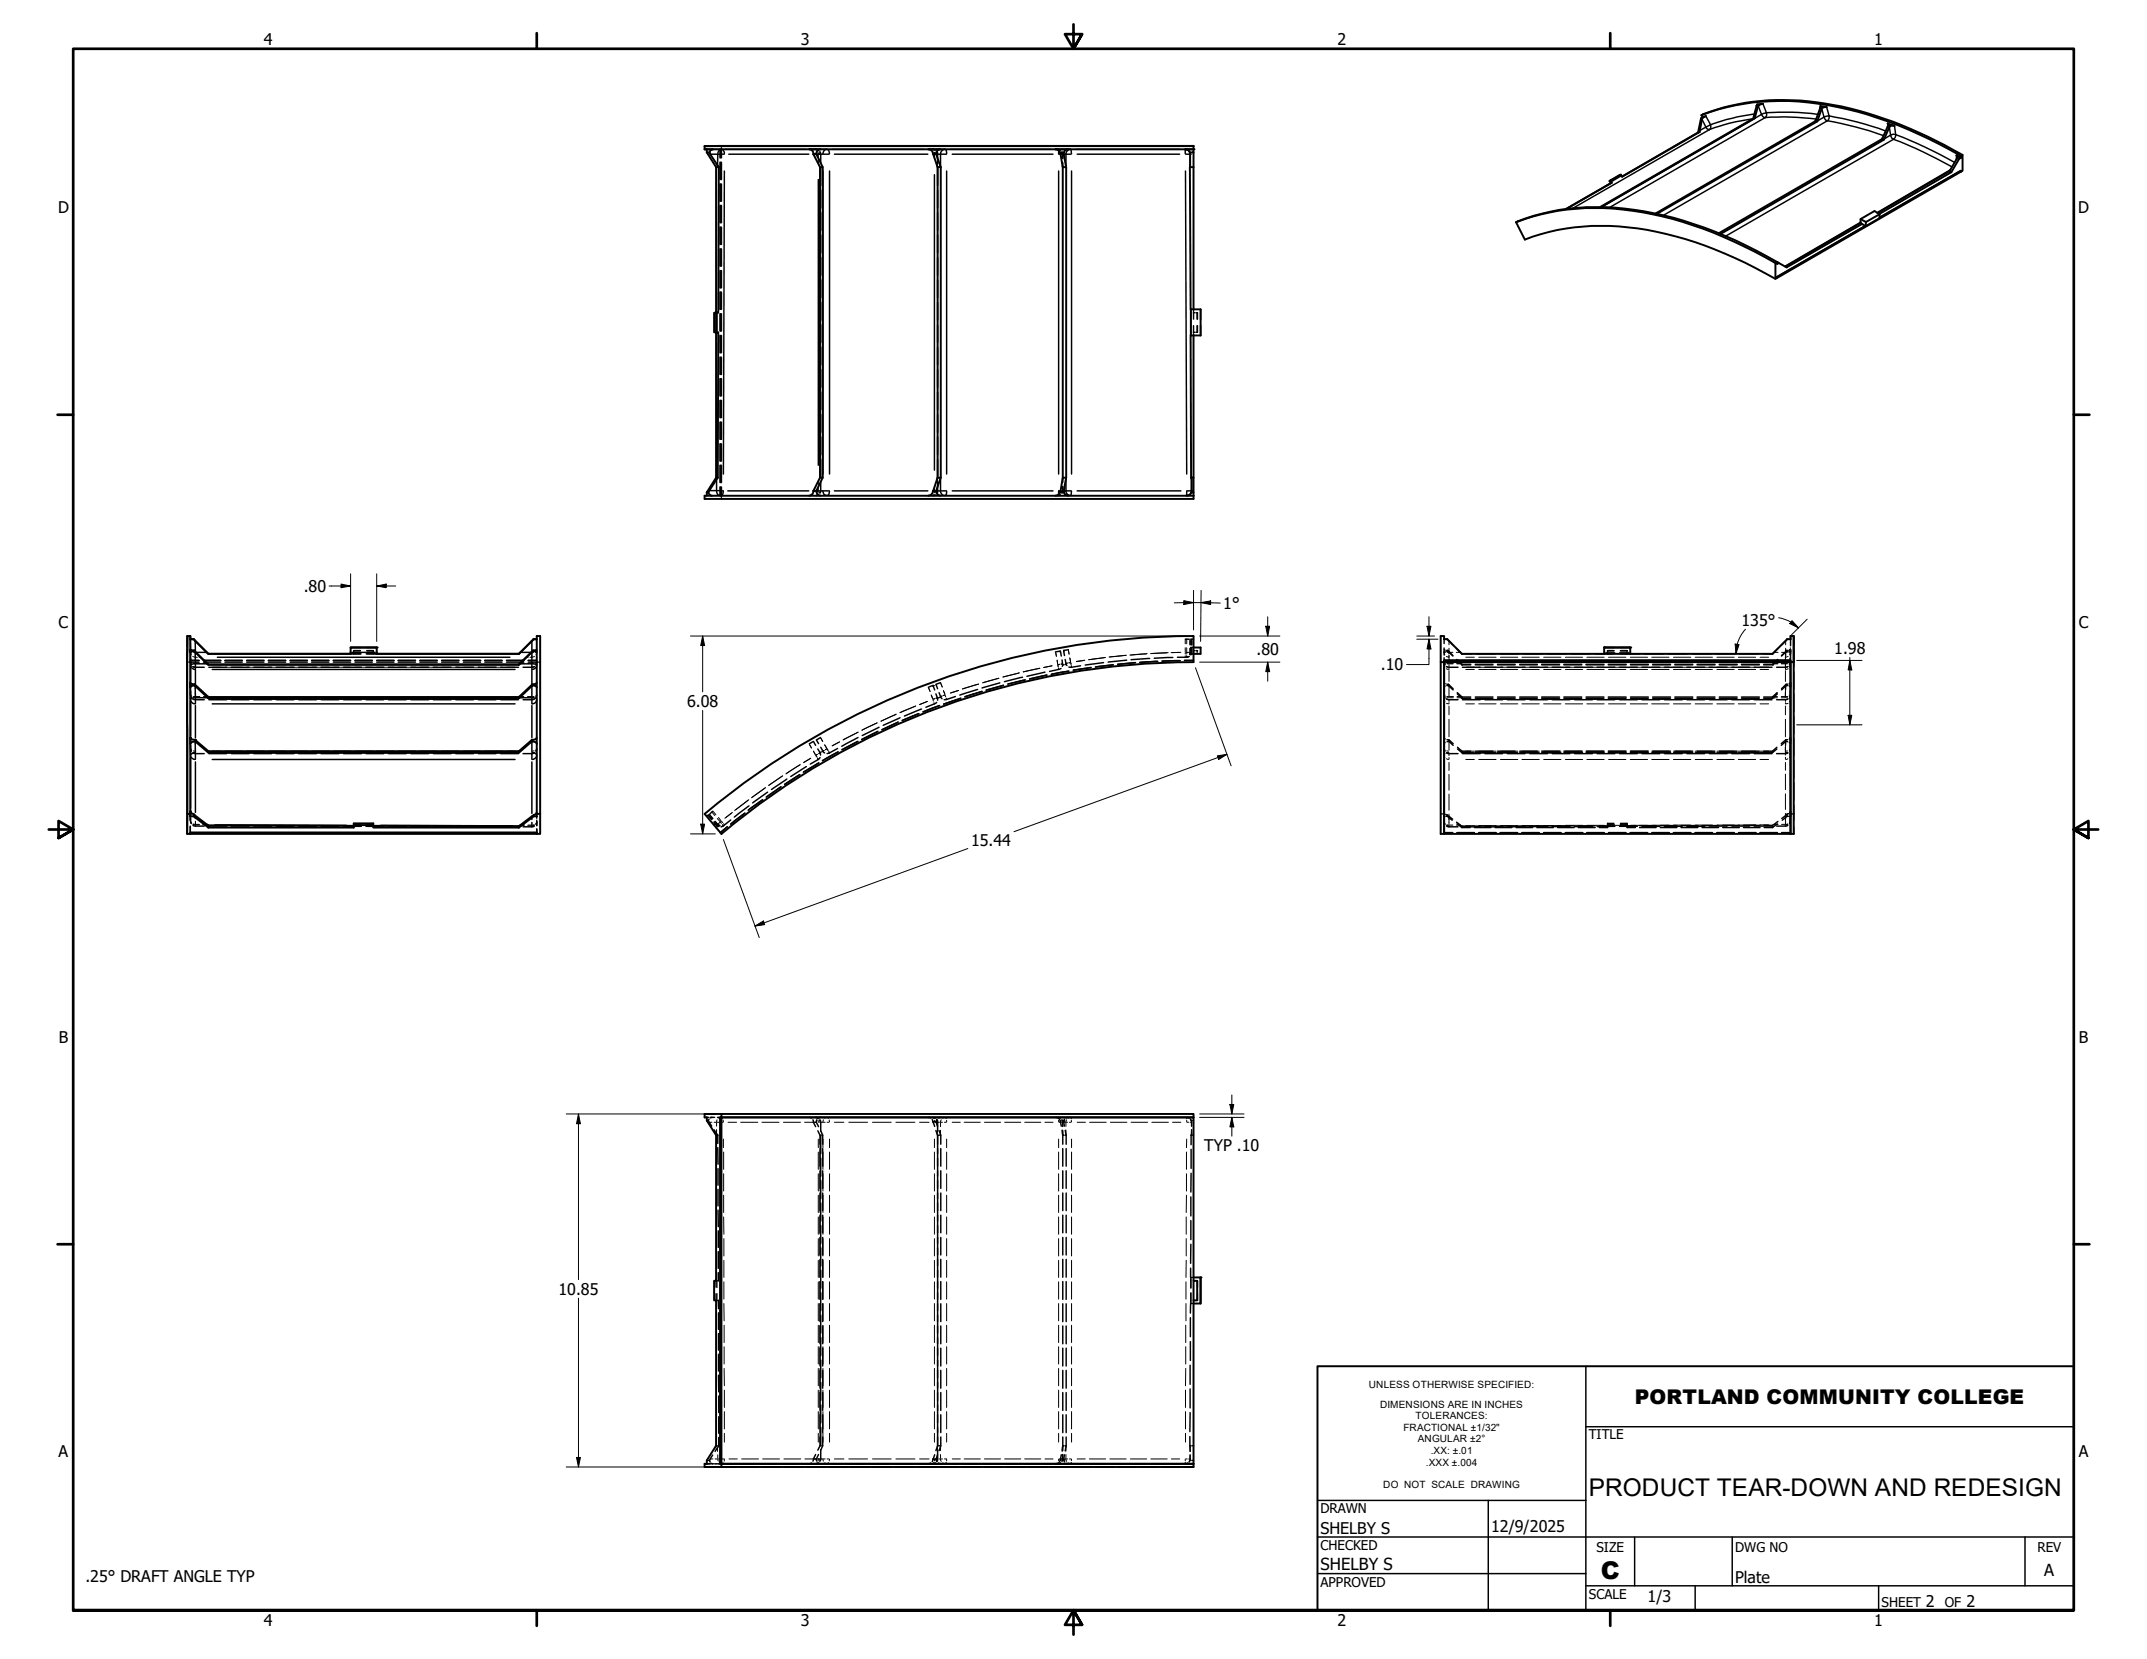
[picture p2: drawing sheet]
<svg xmlns="http://www.w3.org/2000/svg" width="559mm" height="432mm" viewBox="0 0 559 432" stroke-linecap="round" stroke-linejoin="round" font-family="sans-serif">
<defs><g id="words">
<g font-size="6.3">
<text x="413.5" y="389.4">PRODUCT TEAR-DOWN AND REDESIGN</text>
<text x="416.6" y="410.9">C</text>
</g>
<text font-size="5.3" x="425.5" y="365.4">PORTLAND COMMUNITY COLLEGE</text>
<g font-size="4.3">
<text x="343.7" y="408.7">SHELBY S</text>
<text x="532.1" y="410.2">A</text>
</g>
<g font-size="4.2">
<text x="68.7" y="11.7">4</text>
<text x="208.4" y="11.7">3</text>
<text x="348.1" y="11.7">2</text>
<text x="487.8" y="11.7">1</text>
<text x="15.1" y="55.5">D</text>
<text x="540.9" y="55.5">D</text>
<text x="79.1" y="154.1">.80</text>
<text x="318.4" y="158.6">1°</text>
<text x="15.2" y="163.4">C</text>
<text x="453.3" y="162.9">135°</text>
<text x="541" y="163.4">C</text>
<text x="327" y="170.4">.80</text>
<text x="477.4" y="170.2">1.98</text>
<text x="359.4" y="174.5">.10</text>
<text x="178.8" y="184">6.08</text>
<text x="252.7" y="220.2">15.44</text>
<text x="15.3" y="271.4">B</text>
<text x="541.1" y="271.4">B</text>
<text x="313.4" y="299.6">TYP .10</text>
<text x="145.4" y="337">10.85</text>
<text x="15.2" y="379.3">A</text>
<text x="541" y="379.3">A</text>
<text x="343.7" y="399.2">SHELBY S</text>
<text x="388.1" y="398.7">12/9/2025</text>
<text x="22.2" y="411.7">.25° DRAFT ANGLE TYP</text>
<text x="451.6" y="411.9">Plate</text>
<text x="428.8" y="417">1/3</text>
<text x="501.3" y="418.3">2</text>
<text x="511.8" y="418.3">2</text>
<text x="68.7" y="423.2">4</text>
<text x="208.4" y="423.2">3</text>
<text x="348.1" y="423.2">2</text>
<text x="487.8" y="423.2">1</text>
</g>
<g font-size="3.5">
<text x="413.5" y="374.6">TITLE</text>
<text x="343.7" y="393.8">DRAWN</text>
<text x="343.7" y="403.4">CHECKED</text>
<text x="415.5" y="404.1">SIZE</text>
<text x="451.6" y="404.1">DWG NO</text>
<text x="530.3" y="404">REV</text>
<text x="343.7" y="412.9">APPROVED</text>
<text x="413.5" y="416.1">SCALE</text>
<text x="489.7" y="418.3">SHEET</text>
<text x="506.2" y="418.3">OF</text>
</g>
<g font-size="2.6">
<text x="356.3" y="361.4">UNLESS OTHERWISE SPECIFIED:</text>
<text x="359.2" y="366.5">DIMENSIONS ARE IN INCHES</text>
<text x="368.4" y="369.4">TOLERANCES:</text>
<text x="365.3" y="372.4">FRACTIONAL ±1/32&quot;</text>
<text x="369" y="375.4">ANGULAR ±2°</text>
<text x="371.1" y="381.4">.XXX ±.004</text>
<text x="372.4" y="378.4">.XX: ±.01</text>
<text x="360" y="387.3">DO NOT SCALE DRAWING</text>
</g>
</g></defs>
<!-- layer: Hidden (ANSI) -->
<g fill="none" stroke="#000" stroke-width=".38">
<path d="M187.5 38.9v2.2M187.8 38v.3M187.8 38.5v2.6M210.6 38.9h.6M211.8 38.9l1.2 .2M213.4 39.5l.2 .6v2.4M241.6 38.9h.4M242.4 38.9l1.1 .2M243.9 39.5l.1 3M274.8 38.9h.2M275.1 38.9l.9 .2M276.4 39.5l.2 1.7"/>
<path d="M187.5 42.2v4.5M187.5 47.9v4.5M187.5 53.5v4.5M187.5 59.1v4.5M187.8 42.2v4.5M187.8 47.9v4.5M187.8 53.5v4.5M187.8 59.1v4.5M213.6 43.6v4.7M213.6 49.5v4.7M213.6 55.3v4.7M244 43.6v4.7"/>
<path d="M244 49.5v4.7M244 55.3v4.7M276.6 42.4v1M187.5 64.8v4.5M187.5 70.4v4.5M187.5 76v4.5M187.8 64.8v4.5M187.8 70.4v4.5M187.8 76v4.5M213.6 61.2v4.6M213.6 67v4.7M213.6 72.8v4.7"/>
<path d="M213.6 78.7v4.7M244 61.2v4.6M244 67v4.7M244 72.8v4.7M244 78.7v4.6M187.5 81.7v4.5M187.5 87.3v4.5M187.5 93v4.5M187.5 98.6v4.5M187.8 81.7v4.5M187.8 87.3v4.5M187.8 93v4.5"/>
<path d="M187.8 98.6v4.5M213.6 84.5v4.7M213.6 90.4v4.6M213.6 96.2v4.6M244 84.5v4.7M244 90.4v4.6M244 96.2v4.6M310.6 80.5v.3M310.6 81.1v2M310.6 84.8v1.9M310.6 87v.3M310.6 86.5h.4"/>
<path d="M310.6 81.4h.4M311.3 81.4h.4v1.7M311.6 81.4v1.7M311.6 84.8v1.7M311.7 84.8v1.7h-.4M312.5 80.5v2.7M312.5 84.6v2.7M187.5 104.2v4.5M187.5 109.9v4.5M187.5 115.5v4.5M187.8 104.2v4.5M187.8 109.9v4.5"/>
<path d="M187.8 115.5v4.5M213.6 102v4.7M213.6 107.9v4.6M213.6 113.7v4.7M213.6 119.6v4.6M244 102v4.7M244 107.9v4.6M244 113.7v4.7M244 119.6v4.6M187.5 121.1v4.5M187.5 126.7v2.3M187.8 121.1v4.5"/>
<path d="M187.8 126.7v2.6M187.8 129.5v.4M213 128.8l-.7 .2M213.6 125.4v2.4l-.2 .5M243.4 128.8l-.6 .2M244 125.4l-.1 2.9M276 128.8l-.7 .2M276.6 126.6l-.2 1.7M276.6 124.4v1.1M48.7 169.6v2.7h.3M48.8 165.5l-.1 2.8M49.3 172.3h2.5"/>
<path d="M49.5 171.9h2.3M49.5 169.1l.1 1.1M49.5 177.7v1.1M49.6 171.3l.2 1.7M49.6 179.8l.2 1.7M50.2 173.5l.7 .2h2.2M53 171.9h4.5M53 172.3h4.5M54.4 173.7h4.6M58.5 171.9h4.6M58.5 172.3h4.6M60.2 173.7h4.6"/>
<path d="M64.2 171.9h4.5M64.2 172.3h4.5M66 173.7h4.7M69.8 171.9h4.6M69.8 172.3h4.6M71.9 173.7h4.6M75.5 171.9h4.5M75.5 172.3h4.5M77.7 173.7h4.7M81.1 171.9h4.5M81.1 172.3h4.5M83.6 173.7h4.6"/>
<path d="M86.7 171.9h4.5M86.7 172.3h4.5M89.4 173.7h4.6M91.2 170.2h2.8M91.2 168.5h2.8M92.1 169.9v.3M92.4 171.9h4.5M92.4 172.3h4.5M93.8 169.4h-1.7v.2M95.2 173.7h4.7M95.3 170.2h2.7M95.3 168.5h2.7"/>
<path d="M95.5 169.4h1.7v.2M97.2 169.9v.3M98 171.9h4.6M98 172.3h4.6M101.1 173.7h4.6M103.6 171.9h4.5M103.6 172.3h4.5M106.9 173.7h4.7M109.3 171.9h4.5M109.3 172.3h4.5M112.8 173.7h4.6M114.9 171.9h4.5"/>
<path d="M114.9 172.3h4.5M118.6 173.7h4.7M120.6 171.9h4.5M120.6 172.3h4.5M124.5 173.7h4.6M126.2 171.9h4.5M126.2 172.3h4.5M130.3 173.7h4.6M131.8 171.9h4.5M131.8 172.3h4.5M137.5 171.9h2.2M137.5 172.3h2.5"/>
<path d="M139.1 173.5l-.7 .2h-2.3M139.7 172.4l-.2 .6M140.3 172.3h.3M242.7 178.4l-1.1 .5M242.8 178.5l.5 1.1M243.6 178.2l.4 1.1M244.8 177.7l-1 .4M254.4 179.5l-4.6 1.4M255.6 180l-4.5 1.4M260.2 177.7l-4.6 1.4M261.2 178.4l-4.5 1.2M266.1 176.3l-4.7 1.1"/>
<path d="M266.8 177l-4.5 1.1M272 174.9l-4.7 1.1M272.5 175.7l-4.5 1M275.8 169.5l-1.1 .2M276 169.6l.2 1.2M276 169.5h.1M276.2 174l-3 .8M276.4 171.8l.2 1.4-.1 .2M276.6 173h.3M276.9 169.5l.2 1.1M276.9 169.3v.3M277.2 171.6l.5 1.6"/>
<path d="M277.5 172.9l-.3 .1M278.1 169.1l-1.2 .2M278.2 174.7l-4.6 .8M281.2 173.3l-2.3 .4-.7-.1M284 173.7l-4.7 .7M287.2 172.5l-4.8 .6M289.8 173l-4.7 .6M293.2 171.8l-4.8 .5M295.5 172.5l-4.6 .4M299.2 171.4l-4.8 .3M301.3 172.1l-4.6 .3M305.2 171.1l-4.8 .2"/>
<path d="M307.1 172l-4.6 .1M308.3 171.9h2.3M308.5 166.4h.1M308.7 166.4h.7M309.5 170.9l-.6 .2h-2.4M309.7 166.4l.1 .1M309.8 166.7v1.1M309.8 168.8v1.1M309.8 170.1l-.1 .1h.5M309.9 170.1h.1M309.9 168.5v.4zM309.9 169.4v.5"/>
<path d="M309.9 169.8v.1M309.9 168.5h.3M310 166.4h.6M310.1 166.4v.1M310.1 170.1l-.1 .1M310.1 169.8l-.2 .6M310.1 166.7v1.1M310.1 168.8v1M310.1 169.8v.1M310.4 170.2h.2M310.4 168.5h.2M310.6 169.4h.4"/>
<path d="M311.3 169.4h.4l-.1 .2M311.6 169.9v.3M375.9 169.1l.2 .1M375.9 177.7l.2 .3M375.9 172.4l.1 .6M375.9 168.7v1.8M375.9 171.2v.7M376.1 178.6l-.2 .3M376.1 169.5l-.2 .2M376.1 166.4h-.2v1.1M376.4 166.4l.4 .1M376.5 169.5h.3"/>
<path d="M376.5 169.3h.3M376.5 173.5l.6 .2h2.4M376.6 178.1h.4v.3h-.4M376.8 169.4v.1M376.8 169.5h.1M376.8 169.3l.1 .1M376.8 169.3v.1M377 169.6l1.1 1.2M377 166.7l1.1 1.1M377 169.5l1.1 1.1M377.1 178.5l1.1 1.1M377.1 178.2l1.1 1.1"/>
<path d="M379.1 168.8l1.1 1.1M379.2 171.8l1.1 1M379.2 171.6l1.1 1.1M380.4 170.1l2.6 .1M380.4 173h2.4M380.4 172.8l.1 .1M380.5 172.9v.1M380.5 172.9h2.3M380.6 173.7h4.7M384 173h4.6M384 172.9h4.6M384.2 170.2h4.9"/>
<path d="M386.5 173.7h4.6M389.8 173h4.5M389.8 172.9h4.5M390.4 170.2h4.9M392.3 173.7h4.6M395.5 173h4.6M395.5 172.9h4.6M396.6 170.2h4.9M398.1 173.7h4.7M401.3 173h4.6M401.3 172.9h4.6M402.7 170.2h5"/>
<path d="M404 173.7h4.6M407 173h4.7M407 172.9h4.7M408.9 170.2h4.9M409.8 173.7h4.7M412.8 173h4.6M412.8 172.9h4.6M415 170.2h2.8M415.7 173.7h4.6M417.5 168.5h2.7M418.1 170.2h2M418.4 169.9v.3"/>
<path d="M418.6 173h4.6M418.6 172.9h4.6M420.1 169.4h-1.7v.2M421.5 173.7h4.6M421.6 168.5h2.7M421.8 170.2h1.9M421.8 169.4h1.7v.2M423.5 169.9v.3M424.1 170.2h2.7M424.4 173h4.6M424.4 172.9h4.6M427.4 173.7h4.6"/>
<path d="M428 170.2h4.9M430.1 173h4.7M430.1 172.9h4.7M433.2 173.7h4.6M434.2 170.2h4.9M435.9 173h4.7M435.9 172.9h4.7M439 173.7h4.7M440.4 170.2h4.9M441.7 173h4.6M441.7 172.9h4.6M444.9 173.7h4.6"/>
<path d="M446.5 170.2h5M447.5 173h4.6M447.5 172.9h4.6M450.7 173.7h4.7M452.7 170.2h4.9M453.3 173h4.6M453.3 172.9h4.6M456.6 173.7h4.6M459 172.9h2.3M461.3 172.9v.1M461.5 173h-2.5M461.5 172.8l-.2 .1"/>
<path d="M461.5 170.1l-2.6 .1M462.7 171.8l-1.2 1M462.7 171.6l-1.2 1.1M462.7 168.8l-1.1 1.1M464.8 178.2l-1.1 1.1M464.8 178.5l-1.1 1.1M464.8 169.5l-1.1 1.1M464.8 169.6l-1.1 1.2M464.8 178.4h.1M464.9 178.4h.4M464.9 178.3v.1M464.9 178.1v.1"/>
<path d="M464.9 178.1l-.1 .1M464.9 166.7l-1.2 1.1M465 169.3h.4M465 169.5h.4M465 169.4v.1M465 169.3v.1M465 169.3l-.1 .1M465 169.5h-.1M465.3 178.1h-.4M465.3 173.5l-.6 .2h-2.3M465.5 166.4l-.5 .1M465.7 169.2l.3-.1v2.8"/>
<path d="M465.7 178l.3-.3v1.2l-.3-.3M465.7 166.4h.3M465.7 169.5l.3 .2M466 171.3l-.2 1.7M466 179.8l-.2 1.7M466 178.3v.3M466 178v.2M466 169.4v.1M466 169.2v.2M466 165.5v2.6M466.9 174.8v4.7M466.9 169v4.6"/>
<path d="M466.9 165.5v2.3M49.5 192l.1 .9M49.6 193.9l.2 1.6M50.2 182l2.9 .1M50.2 196l.7 .2h2.2M54.4 196.2h4.6M54.4 182.1h4.6M60.2 196.2h4.6M60.2 182.1h4.6M66 196.2h4.7M66 182.1h4.7M71.9 196.2h4.6"/>
<path d="M71.9 182.1h4.6M77.7 196.2h4.7M77.7 182.1h4.7M83.6 196.2h4.6M83.6 182.1h4.6M89.4 196.2h4.6M89.4 182.1h4.6M95.2 196.2h4.7M95.2 182.1h4.7M101.1 196.2h4.6M101.1 182.1h4.6M106.9 196.2h4.7"/>
<path d="M106.9 182.1h4.7M112.8 196.2h4.6M112.8 182.1h4.6M118.6 196.2h4.7M118.6 182.1h4.7M124.5 196.2h4.6M124.5 182.1h4.6M130.3 196.2h4.6M130.3 182.1h4.6M139.1 196l-.7 .2h-2.3M139.1 182l-3 .1M139.7 194.9l-.2 .6"/>
<path d="M139.7 180.8l-.2 .7M209.9 199.5l-4.1 2.6M211.6 193l-1 .6M211.7 193l.6 1M212.5 192.6l.5 .9M212.9 194.9l.5 1M213.1 198.6l-4 2.4M213.4 195.9l.2 .6M213.4 197.2l-.4 .5-2.1 1.2M213.6 192l-1 .5M213.6 194.5l.8 1.3 .2 .2M213.7 195.8l-.3 .1"/>
<path d="M214.1 195.5l-.2 .1M218 194.8l-2.7 1.4M218.1 195.7l-4 2.3M223.3 193l-4.2 2.1M223.3 192l-4.2 2.2M228.5 190.4l-4.2 2.1M228.8 189.3l-4.4 2.2M233.7 188l-4.1 1.9M234.3 186.8l-4.4 2M239.1 185.7l-4.3 1.8M239.8 184.5l-4.4 1.9M243.6 180.6l.4 1.6"/>
<path d="M243.8 182.8l-2.8 1.3M244.3 181.6l-.3 .1M244.4 180.3l.8 1.6M244.5 183.6l-4.3 1.7M244.9 181.4l-.4 .1M248.7 181.3l-3 .8M250.1 181.7l-4.5 1.6M375.9 192l.2 .3M375.9 194.9l.1 .6M375.9 180.8l.1 .7M376.1 193.2l-.2 .4M376.5 196l.6 .2h2.4"/>
<path d="M376.5 182l3 .1M376.6 192.5l.5 .1M377.1 193h-.5M377.1 192.6v.1M377.1 192.6l1.1 .9M377.1 193l1.1 1M377.1 192.8v.2M379.3 180.6l1.1 1M379.3 180.3l1.1 1.1M379.3 194.5l1.2 1h2.3M379.3 194.9l1.2 1h2.3M380.4 181.7h2.4"/>
<path d="M380.4 181.4h2.4M380.5 181.4v.3M380.5 195.5v.1M380.5 195.8v.1M380.6 196.2h4.7M380.6 182.1h4.7M384 195.5h4.6M384 195.9h4.6M384 181.7h4.6M384 181.4h4.6M386.5 196.2h4.6M386.5 182.1h4.6"/>
<path d="M389.8 195.5h4.5M389.8 195.9h4.5M389.8 181.7h4.5M389.8 181.4h4.5M392.3 196.2h4.6M392.3 182.1h4.6M395.5 195.5h4.6M395.5 195.9h4.6M395.5 181.7h4.6M395.5 181.4h4.6M398.1 196.2h4.7M398.1 182.1h4.7"/>
<path d="M401.3 195.5h4.6M401.3 195.9h4.6M401.3 181.7h4.6M401.3 181.4h4.6M404 196.2h4.6M404 182.1h4.6M407 195.5h4.7M407 195.9h4.7M407 181.7h4.7M407 181.4h4.7M409.8 196.2h4.7M409.8 182.1h4.7"/>
<path d="M412.8 195.5h4.6M412.8 195.9h4.6M412.8 181.7h4.6M412.8 181.4h4.6M415.7 196.2h4.6M415.7 182.1h4.6M418.6 195.5h4.6M418.6 195.9h4.6M418.6 181.7h4.6M418.6 181.4h4.6M421.5 196.2h4.6M421.5 182.1h4.6"/>
<path d="M424.4 195.5h4.6M424.4 195.9h4.6M424.4 181.7h4.6M424.4 181.4h4.6M427.4 196.2h4.6M427.4 182.1h4.6M430.1 195.5h4.7M430.1 195.9h4.7M430.1 181.7h4.7M430.1 181.4h4.7M433.2 196.2h4.6M433.2 182.1h4.6"/>
<path d="M435.9 195.5h4.7M435.9 195.9h4.7M435.9 181.7h4.7M435.9 181.4h4.7M439 196.2h4.7M439 182.1h4.7M441.7 195.5h4.6M441.7 195.9h4.6M441.7 181.7h4.6M441.7 181.4h4.6M444.9 196.2h4.6M444.9 182.1h4.6"/>
<path d="M447.5 195.5h4.6M447.5 195.9h4.6M447.5 181.7h4.6M447.5 181.4h4.6M450.7 196.2h4.7M450.7 182.1h4.7M453.3 195.5h4.6M453.3 195.9h4.6M453.3 181.7h4.6M453.3 181.4h4.6M456.6 196.2h4.6M456.6 182.1h4.6"/>
<path d="M459 181.4h2.4M461.3 181.4v.3M461.3 195.5v.1M461.3 195.8v.1M461.4 181.7h-2.4M462.5 194.5l-1.2 1h-2.3M462.5 194.9l-1.2 1h-2.3M462.5 180.3l-1 1.1M462.6 180.6l-1.1 1M464.8 193h.5M464.8 192.8v.2M464.8 192.6v.1"/>
<path d="M464.8 192.6l-1.2 .9M464.8 193l-1.2 1M465.3 192.5l-.5 .1M465.3 182l-2.9 .1M465.3 196l-.6 .2h-2.3M465.7 193.2l.3 .4v-.2M465.7 192.3l.3-.3v.9M466 193.9l-.2 1.6M466 192.8v.4M466 192.3v.4M466.9 197.9v4.7M466.9 192.2v4.6"/>
<path d="M466.9 186.4v4.6M466.9 180.6v4.6M49.5 211.8v1.7M49.5 215.1v1.6M49.5 211.1l.1 .9M49.6 212.9l.2 1.5M50.2 214.8l.7 .2h2.2M54.4 215h4.6M60.2 215h4.6M66 215h4.7M71.9 215.1h4.6M77.7 215.1h4.7"/>
<path d="M83.6 215.1h4.6M89.4 215.1h4.6M95.2 215.1h4.7M101.1 215.1h4.6M106.9 215.1h4.7M112.8 215.1h4.6M118.6 215.1l4.7 .1M124.5 215.2h4.6M130.3 215.2h4.6M139.1 215l-.7 .2h-2.3M139.7 213.9l-.2 .7M139.7 212.5v.5"/>
<path d="M139.7 213.5v1.4M139.7 215.8v.9M184.3 212.2l.1 .1M184.4 212.1l-.4 .4M184.5 212.4l.7 .8M184.7 211.9v.1M184.8 212.2l.7 .8M185.4 211.3l-.6 .4M185.5 211.1v.1M185.9 214l.6 .8M186 214.6l-.1 .2M186.1 213.8l.8 .8"/>
<path d="M186.4 214.3l-.2 .1M186.4 214.4v-.1l.1 .1M186.5 214.8l.6 .3M186.5 214.8l.1 .1M186.6 214.6l.2 .2M186.6 215.3l-.2 .1M186.8 214.9v.1M186.8 215l-.1 .1M186.8 214.8l.1 .1M186.8 215h.1M186.9 214.8v.1M187 214.8h.1"/>
<path d="M187 214.9h-.1M189.3 215.2l-1.8 1.5M190.2 213.4l-2.5 1.8M193.9 211.6l-3.7 2.9M194.9 209.7l-3.8 3M198.5 208.2l-3.7 2.7M199.8 206.2l-3.9 2.8M203.3 204.8l-3.8 2.7M204.8 202.8l-4 2.7M208.2 201.6l-4 2.6M375 211.8h.3M375.5 211.8h.4"/>
<path d="M375.9 211.4l.1 .3M375.9 213.9l.1 .7M375.9 212.5h.2M375.9 216.7h2.2M376.3 212l.4 .2M376.4 212.5h.3M376.5 215l.6 .2h2.4M376.7 212.2l.1 .1M376.7 212.2h.1M376.7 212.3v.2M376.7 212.5l1.3 1M376.9 212.4l1.2 .8"/>
<path d="M379.1 214l1.1 .9M379.2 216.7h4.5M379.2 214.4l1.3 1M380.4 214.9l.1 .1M380.5 215h2.2M380.5 215v.1M380.5 215.3v.1M380.5 215.4h2.2M380.6 215.2h4.7M383.7 215h4.3M383.7 215.4h4.3M384.9 216.7h4.5"/>
<path d="M386.5 215.2h4.7M389.1 215h4.4M389.1 215.4h4.4M390.5 216.7h4.5M394.6 215h4.3M394.6 215.4h4.3M396.1 216.7h4.5M396.9 215.1l-4.6 .1M398.1 215.1h4.7M400 214.9h4.3M400 215.4h4.3M401.8 216.7h4.5"/>
<path d="M404 215.1h4.6M405.4 214.9h4.3M405.4 215.4h4.3M407.4 216.7h4.5M409.8 215.1h4.7M410.8 214.9h4.4M410.8 215.4h4.4M413 216.7h4.5M416.2 214.9h2.2M418.4 214.6v.5M418.4 215.3l-2.2 .1M418.4 214.8h1.7"/>
<path d="M418.7 216.7h4.5M420.1 214.3l-1.7 .1M420.3 215.1h-4.6M421.5 215.1h4.6M421.8 214.3l1.7 .1M421.8 214.8h1.7M423.5 214.6v.5M423.5 215.3l2.1 .1M424.3 216.7h4.5M425.6 214.9h-2.1M426.7 214.9h4.3M426.7 215.4h4.3"/>
<path d="M427.4 215.1h4.6M430 216.7h4.5M432.1 214.9h4.3M432.1 215.4h4.3M433.2 215.1h4.6M435.5 216.7h4.6M437.5 214.9h4.4M437.5 215.4h4.4M439 215.1h4.7M441.2 216.7h4.5M443 214.9h4.3M443 215.4h4.3"/>
<path d="M444.9 215h4.6M446.8 216.7h4.6M448.4 214.8h4.3M448.4 215.4h4.3M450.7 215h4.7M452.5 216.7h4.5M453.8 214.8h4.3M453.8 215.4h4.3M456.6 215h4.6M458.1 216.7h4.5M459.2 214.8h2.1M459.2 215.4h2.1"/>
<path d="M461.3 214.8v.2M461.3 215.2v.2M461.5 214.8h-.2M462.6 214.4l-1.3 1M462.7 213.8l-1.1 .8M463.7 216.7h2.3M464.9 212.2l-1.2 .8M465.1 211.9l-.1 .1M465.1 212.5h.4M465.1 211.9v.2M465.1 212.3v.2M465.1 212.5l-1.2 1"/>
<path d="M465.3 214.8l-.6 .2h-2.3M465.5 211.8l-.4 .1M465.8 211.5l.2-.4v.9M466 212.9l-.2 1.5M466 211.6v.5M466 212.3v.2h-.3M466 211.8h.3M466.5 211.8h.4M466.9 203.7v4.6M466.9 209.5v4.1M466.9 215.3v1.7M184 290.8h.4"/>
<path d="M184 291.7h.1M184.2 291.7h.1M184.3 291.7l.1 .1M184.5 291.3l-.2 .4M184.5 292l.7 1.1M184.8 290.8h1.2M185.3 290.8l-.5 .2M185.9 294.1l.7 1.1M186.4 295.5h.2M186.7 295.5h.1M186.8 290.8h.7M186.8 295.3v.2"/>
<path d="M186.8 298.7l.1 4.3M186.8 295.5v2.1M210.6 290.8l.6 .2M211.6 291.5l.1 .6M211.7 292.1l.6 1.1M211.7 292.1h.3M212.2 292.1h.3M212.3 290.8a.74 .74 0 0 0 1.1 0h.2M212.5 292.1l.5 1.1M212.6 291.5l-.1 .6M212.9 294.3l.5 1.2v2.3M213.4 291.5l.2 .6v2.3"/>
<path d="M213.4 299v4.5M213.4 295.5h.3M213.6 294.3l.5 1.2v2.3M213.6 295.6v4.7M213.9 295.5h.2M214.1 299v4.5M241.6 290.8l.6 .2M242.6 291.4l.2 .6h.3M242.8 290.8l.6 .2M242.8 292l.5 1.2M243.6 294.3l.4 1.1M243.6 292l.4 1.2"/>
<path d="M243.8 291.4l-.2 .6h-.3M243.9 291.5l.1 2.9M244 295.5h.3M244 295.4v81M244.4 294.3l.5 1.2v2.3M244.5 295.5h.4M244.8 290.8l-.6 .2M244.9 299v4.5M274.7 290.8l.6 .2M275.3 290.8l.7 .2M275.7 291.3l.3 .5M276 291.8v.1"/>
<path d="M276 292l.2 1.1M276 291.8h.2M276.4 291.5l.2 1.7M276.4 294.2l.2 1.1M276.5 291.8h.3M276.6 294.3v3.5M276.6 299v4.5M276.6 295.5h.3M277.1 291.3l-.1 .1a1.92 1.92 0 0 0 .1 1.7M277.2 295.5h.3M277.2 294.2l.2 1.1M277.4 295.4l.1 2.4"/>
<path d="M277.5 299v4.5M278.1 290.8l-.6 .2M308.9 290.8l.5 .2M309.8 291.2l.3 .5M310 295.5h.2M310 295.5v2.4M310 299.1v5M310.1 291.7v.1M310.1 295.3l-.1 .2M310.1 291.7h.2M310.1 292v1.1M310.1 294.1v1.1"/>
<path d="M310.4 295.5h.2M310.5 291.7h.1M186.9 315v4.3M186.9 304.2v4.3M186.9 309.6v4.3M213.4 304.7v4.6M213.4 310.5v4.6M213.4 316.3v4.6M213.6 301.4v4.7M213.6 307.3v4.7M213.6 313.1v4.7M213.6 319v4.7"/>
<path d="M214.1 304.7v4.6M214.1 310.5v4.6M214.1 316.3v4.6M244.9 304.7v4.6M244.9 310.5v4.6M244.9 316.3v4.6M276.6 304.7v4.6M276.6 310.5v4.6M276.6 316.3v4.6M277.5 304.7v4.6M277.5 310.5v4.6M277.5 316.3v4.6"/>
<path d="M309.9 311.5v5M309.9 317.7v4.9M310 305.4l-.1 4.9M186.4 336.7v1.8h.2M186.6 333.4h-.2v1.6M186.8 338.5h.1l.1 2.1M186.9 320.4v4.3M186.9 325.8v4.3M186.9 331.2v2.2h-.1M213.4 322.1v4.5M213.4 327.8v4.6M213.4 333.6v4.6"/>
<path d="M213.4 339.3v4.7M213.6 324.8v4.7M213.6 330.6v4.7M213.6 336.5v4.6M214.1 322.1v4.5M214.1 327.8v4.6M214.1 333.6v4.6M214.1 339.3v4.7M244.9 322.1v4.5M244.9 327.8v4.6M244.9 333.6v4.6M244.9 339.3v4.7"/>
<path d="M276.6 322.1v4.5M276.6 327.8v4.6M276.6 333.6v4.6M276.6 339.3v4.7M277.5 322.1v4.5M277.5 327.8v4.6M277.5 333.6v4.6M277.5 339.3v4.7M309.9 330.1v2.4h.2M309.9 332.5v2.7M309.9 336.5v2.8M309.9 323.8v5"/>
<path d="M310.1 339.3h-.2l-.1 2.5M310.4 332.5h.2M310.4 339.3h.2M311.6 333.4l.1 1.6M311.7 336.7l-.1 1.8M187 357.9l.1 4.4M187 341.7v4.3M187 347.1v4.3M187 352.5v4.4M213.4 345.1v4.7M213.4 350.9v4.6M213.4 356.7v4.6"/>
<path d="M213.6 342.3v4.7M213.6 348.2v4.6M213.6 354v4.6M213.6 359.9v4.6M214.1 345.1v4.7M214.1 350.9v4.6M214.1 356.7v4.6M244.9 345.1v4.7M244.9 350.9v4.6M244.9 356.7v4.6M276.6 345.1v4.7M276.6 350.9v4.6"/>
<path d="M276.6 356.7v4.6M277.5 345.1v4.7M277.5 350.9v4.6M277.5 356.7v4.6M309.8 355.3v5M309.8 343v4.9M309.8 349.2v4.9M184.7 380v.1M185.5 378.7l-.7 1.2M186.4 376.3h.2M186.9 376.3h.2M186.9 376.6l-.8 1.2"/>
<path d="M187.1 376.3l-.1 .2M187.1 363.3v4.4M187.1 368.7v4.4M187.1 374.1v2.2M211.7 379.7l-.1 .6M211.7 379.7h.3M212.2 379.7h.3M212.3 378.6l-.6 1.1M212.5 379.7l.1 .6M213 378.6l-.5 1.1M213.4 374v2.3l-.5 1.1M213.4 362.5v4.6"/>
<path d="M213.4 368.2v4.7M213.4 376.3h.3M213.6 377.4v2.3l-.2 .6M213.6 365.7v4.6M213.6 371.5v4.7M213.9 376.3h.2M214.1 374v2.3l-.5 1.1M214.1 362.5v4.6M214.1 368.2v4.7M242.8 379.9l-.2 .5M242.8 379.9h.3M242.8 379.8v.1"/>
<path d="M243.3 378.7l-.5 1M243.3 379.9h.3M244 376.4l-.4 1.2M244 378.7l-.4 1 .2 .7M244 377.4l-.1 2.9M244 376.3h.3M244.5 376.3h.4M244.8 376.4l-.4 1.2M244.9 374l-.1 2.4M244.9 362.5v4.6M244.9 368.2v4.7M276 380l-.3 .5"/>
<path d="M276 380h.2M276 379.9v.1M276.2 378.7l-.2 1.1M276.5 380h.3M276.6 378.6l-.2 1.7M276.6 362.5v4.6M276.6 368.2v4.7M276.6 374v3.5M276.6 376.5l-.2 1.1M276.6 376.3h.3M276.9 379.9l.2 .6M277.1 378.7l-.2 1.1"/>
<path d="M277.2 376.3h.3M277.4 376.5l-.2 1.1M277.5 374l-.1 2.4M277.5 362.5v4.6M277.5 368.2v4.7M309.7 373.9v2.4M309.7 376.3h.3M309.7 376.3l.1 .2M309.8 361.5v5M309.8 376.6v1.2M309.8 378.7v1.2M309.8 380l-.1 .1"/>
<path d="M309.8 367.7l-.1 4.9M310.3 376.3h.3M183.4 381h1.4M183.4 381.8h2.3M184 380.1h.1M184.4 381h.5M184.4 380.1h.3M184.7 380.1l.1 .5M185.2 380.9l.3 .1h-.3M186.1 381h1.4M186.9 381.8h4.6M192.7 381.8h4.6"/>
<path d="M198.4 381.8h4.7M204.2 381.8h4.7M210 381.8h4.6M211.2 380.8l-.6 .2h.6M211.3 381h.7M211.8 381l1.2-.2 .6 .2h-.4M212.2 381h.6M215.8 381.8h4.6M221.6 381.8h4.6M227.3 381.8h4.7M233.1 381.8h4.6M238.9 381.8h4.6"/>
<path d="M242.2 380.8l-.6 .2h.4M243.3 381h.7M243.5 380.8l-1.1 .2h.7M244.2 380.8l.6 .2h-.4M244.7 381.8h4.6M250.4 381.8h4.7M256.3 381.8h4.6M262.1 381.8h4.5M267.8 381.8h4.7M273.6 381.8h4.7M275.6 381h.6M276 380.7l-1.3 .3 .6-.1"/>
<path d="M276.5 381h.7M277.5 380.9l.6 .1h-.5M279.4 381.8h4.6M285.2 381.8h4.6M291 381.8h4.6M296.7 381.8h4.7M302.5 381.8h4.6M308.3 381.8h2.3M309 380.9l-.5 .1h.4M309.4 381h.7M309.7 380.1l-.3 .5M309.7 380.1h.3"/>
<path d="M310.3 381h.3M310.3 380.1h.3"/>
</g>
<!-- layer: Hidden Narrow (ANSI) -->
<g fill="none" stroke="#000" stroke-width=".26">
<path d="M210.7 38.9h.6M211.7 38.9h.5M212.3 38.9l.4 .2M212.4 38.9l.5 .2M212.9 39.6l.1 .4M213.2 39.5l.2 .5M241.7 38.9h.4M242.4 38.9h.4M242.8 38.9l.3 .3M242.9 38.9l.5 .2M243.2 39.6v.4M243.8 39.5l.2 .5"/>
<path d="M274.8 38.9h.6M275.4 38.9l.6 .2M275.4 39l.1 .1M276.4 39.5l.1 .5M211.8 40.1h.5M212.5 40.1h.9M213 40.3v.7M213 41.7v.8M213.3 40.1h.2M213.4 44.5v2.2M213.4 47.9v4.5M213.4 53.5v4.5"/>
<path d="M213.4 59.1v4.5M213.6 40.1h.1M242.9 40.1h1M243.2 40.2v.3M243.2 40.8v.3M243.7 40.1h.3M244 40.3v1M244 42.2v1M276 40.1h.2M276.4 40.1h.1M276.5 40.3v.9M276.5 42.2v.9"/>
<path d="M276.6 40.1h.1M213.4 64.8v4.5M213.4 70.4v4.5M213.4 76.1v4.4M213.4 81.7v4.5M213.4 87.3v4.5M213.4 93v4.5M213.4 98.6v4.5M213.4 104.2v4.5M213.4 109.9v4.5M213.4 115.4v4.6M211.8 127.8h.2"/>
<path d="M212.2 127.8h.2M212.7 128.7l-.4 .3M212.9 128.8l-.5 .2M213 127.8l-.1 .5M213 125.3v.8M213 126.9v.7M213.4 127.8l-.2 .5M213.4 121.1v2.3M242.9 127.8h.2M243.1 128.7l-.3 .3M243.2 127.8v.5M243.2 126.7v.3"/>
<path d="M243.2 127.4v.3M243.4 128.8l-.5 .2M243.4 127.8h.2M244 127.8l-.2 .6M244 124.7v.9M244 126.6v1M275.5 128.8h-.1M276 128.8l-.7 .2M276 127.8h.2M276.4 127.8h.1M276.5 127.8l-.1 .6M276.5 124.8v.9"/>
<path d="M276.5 126.6v1M276.6 127.8h.1M49.5 177.9l.1 .9v-.9M49.5 169.2l.1 1M49.6 172.5l.4 .1M49.6 172.5l.2 .6M49.6 169.9l.2 .5M49.6 171.4v.8M49.6 169.2v.2M49.6 169.5v.2M49.6 171.3v1M49.6 179.8v.9"/>
<path d="M50 169.8h-.4v.8M50.2 173.5l.5 .2M50.2 170.9l.5 .2M50.4 172.7h.3M50.4 169.8h.3M50.8 178.4l.1 .9v-.9M50.8 169.7l.1 .9M50.9 170.7v1.1M50.9 169.9v.3M50.9 172.7v.7M50.9 169.6v.2h.2M50.9 171.6v.9"/>
<path d="M50.9 172.7v.3M50.9 173.4v.3M50.9 171.1h.5M51 172.7h.9M51.8 171.1h.5M52.8 172.7h1M55.2 173.7h2.3M58.6 173.7h4.5M64.3 173.7h4.5M69.8 173.7h4.6M75.5 173.7h4.5M81.2 173.7h4.5"/>
<path d="M86.7 173.7h4.5M92.4 173.7h4.5M98 173.7h4.6M103.6 173.7h4.5M109.3 173.7h4.5M114.9 173.7h4.5M120.6 173.7h4.4M126.2 173.7h4.5M131.8 173.7h2.2M135.5 172.7h.9M137 171.1h.5M137.4 172.7h.9"/>
<path d="M138.4 169.9v.3M138.4 170.6v.5h-.5M138.4 169.6h.1M138.4 169.6v.2h-.2M138.4 178.2v.3M138.6 169.8h.3M138.6 172.7h.3M139.1 170.9l-.5 .2M139.1 173.5l-.5 .2M139.3 169.8h.4M139.7 169.9l-.2 .5M139.7 172.5l-.2 .6"/>
<path d="M139.7 172.5l-.4 .1M241.7 179l.4 1M244.9 177.9l.3 .9M245.6 179.8l.3 .9M250.5 179.3l4.2-1.2zM255.8 177.7l4.2-1.2-4.2 1.2M265.2 175.1l-4.2 1.1 4.3-1.1M266.3 174.9l4.3-1zM273.8 173.3l-2.1 .4M274.8 169.9l.2 .9M275.1 171.8l.2 1M275.3 173.1l.1 .4z"/>
<path d="M275.4 173l.4-.1zM275.5 173.9v.3zM276.2 172.8h.3zM277.4 172.7l.4-.1zM278.1 169.2l.2 1M278.2 172.5h.4zM278.4 171.3l.2 1M278.7 172.5l.1 .4zM278.8 173.3l.1 .4zM282.3 171.9l-2.1 .3M282.3 171.8l-2.1 .3M287.6 171.1l-4.3 .6 4.4-.6"/>
<path d="M293 170.6l-4.3 .4M293.2 170.6l-4.4 .4M298.4 170.2l-4.3 .3M298.6 170.1l-4.3 .4M303.7 169.9l-4.2 .2M304 169.9l-4.3 .2M307.3 169.8l-2.5 .1M308.5 169.9v.3M308.5 170.7v.4M308.5 166.6v1M308.5 168.6v1M308.6 169.8h.4"/>
<path d="M308.9 166.6v1M308.9 168.6v1M308.9 169.9v.3M308.9 170.6v.5M308.9 169.8h.4M309.1 170.9l-.5 .2M309.4 169.8h.4M309.5 170.8l-.6 .3M309.8 169.9l-.2 .5M309.8 169.8h.1M309.8 166.9v.9M309.8 168.7v.9"/>
<path d="M309.8 169.8h.3M309.9 169.8h.1M310.1 169.9l-.2 .5M310.1 169.8h.1M310.1 166.9v.9M310.1 168.7v.9M375.9 173.1l.1 .6M375.9 169.8h.3M375.9 169.9l.1 .5M375.9 172.5l.1 .6M375.9 172.5l.3 .1M376.2 172.8l-.3 .2"/>
<path d="M376.4 174.1l.6 .1M376.4 170.9l.6 .2M376.4 173.5l.6 .2M376.6 172.8h.4M376.6 169.8h.4M376.6 172.7h.4M377.1 169.9v.3M377.1 170.6v1.2M377.1 173.7h.1M377.1 166.9v.9M377.1 168.7v1.4M377.1 170.6v.3"/>
<path d="M377.1 172.7v.7M377.1 173.7v.2M377.1 174.1v.1M377.1 174.6v2.8M377.1 178.8v2.7M377.3 169.8h.8M377.3 172.8h.9M377.3 172.7h.9M379 169.8h.9M379.2 172.8h.8M379.2 172.7h.8M381.5 174.2h2.2"/>
<path d="M381.5 171.1h2.2M381.5 173.7h2.2M384.9 174.2h4.5M384.9 171.1h4.5M384.9 173.7h4.5M390.5 174.2h4.5M390.5 171.1h4.5M390.5 173.7h4.5M396.1 174.2h4.5M396.1 171.1h4.5M396.1 173.7h4.5M401.8 174.2h4.5"/>
<path d="M401.8 171.1h4.5M401.8 173.7h4.5M407.4 174.2h4.5M407.4 171.1h4.5M407.4 173.7h4.5M413 174.2h4.5M413 171.1h4.5M413 173.7h4.5M417.9 169.8h2.4M418.7 174.2h4.5M418.7 171.1h4.5M418.7 173.7h4.5"/>
<path d="M421.5 169.8h2.5M424.3 174.2h4.5M424.3 171.1h4.5M424.3 173.7h4.5M429.9 174.2h4.5M429.9 171.1h4.5M429.9 173.7h4.5M435.5 174.2h4.6M435.5 171.1h4.6M435.5 173.7h4.6M441.2 174.2h4.5M441.2 171.1h4.5"/>
<path d="M441.2 173.7h4.5M446.8 174.2h4.6M446.8 171.1h4.6M446.8 173.7h4.6M452.4 174.2h4.5M452.4 171.1h4.5M452.4 173.7h4.5M458.1 174.2h2.2M458.1 171.1h2.2M458.1 173.7h2.2M461.8 172.8h.9M461.8 172.7h.9"/>
<path d="M461.9 169.8h.9M463.6 172.8h1M463.6 172.7h1M463.7 169.8h.9M464.7 173.7h.1M464.7 170.7v1.1M464.7 169.9v.3M464.7 172.7v.7M464.7 178.8v2.7M464.7 174.6v2.8M464.7 171.6v2.1M464.7 173.8v.4"/>
<path d="M464.8 166.9v.9M464.8 169.7v1.1M464.8 178.4v1.2M464.8 168.7l-.1 .9M464.8 172.7h.4M464.8 169.8h.4M464.8 172.8h.4M465.4 173.5l-.6 .2M465.4 170.9l-.6 .2M465.4 174.1l-.6 .1M465.6 169.8h.4v.8M465.6 172.8l.4 .2"/>
<path d="M466 172.5l-.4 .1M466 172.5l-.2 .6M466 169.9l-.2 .5M466 173.1l-.2 .6M466 171.4v.8M466 173.3v2.8M466 177.5v2.9M466 168.6v1M466 171.3v1.5M466 166.6v1M466 169.2v1.6M466 177.9v.9"/>
<path d="M466 179v1M466 179.8v.9M49.5 192.1l.1 .9M49.6 180.9l.3 .3M49.6 181l.2 .5M49.6 192.2v.8M49.6 193.9v.9M49.8 195.3l-.2-.4 .2 .6M50.2 181.9l.5 .2M50.2 195.8l.5 .2M50.3 181.3h.4M50.3 195.5h.4"/>
<path d="M50.8 192.7l.1 .9M50.9 180.2v1M50.9 181.4v.2M50.9 192.8v.9M50.9 194.5v1.3M50.9 196v.2M51 181.3h1M53 181.3h.9M55.2 195.5h2.3M55.2 196h2.3M55.2 182.1h2.3M58.6 195.5h4.5"/>
<path d="M58.6 196h4.5M58.6 182.1h4.5M64.3 195.5h4.5M64.3 196h4.5M64.3 182.1h4.5M69.8 195.5h4.6M69.8 196h4.6M69.8 182.1h4.6M75.5 195.5h4.5M75.5 196h4.5M75.5 182.1h4.5M81.2 195.5h4.5"/>
<path d="M81.2 196h4.5M81.2 182.1h4.5M86.7 195.5h4.5M86.7 196h4.5M86.7 182.1h4.5M92.4 195.5h4.5M92.4 196h4.5M92.4 182.1h4.5M98 195.5h4.6M98 196h4.6M98 182.1h4.6M103.6 195.5h4.5"/>
<path d="M103.6 196h4.5M103.6 182.1h4.5M109.3 195.5h4.5M109.3 196h4.5M109.3 182.1h4.5M114.9 195.5h4.5M114.9 196h4.5M114.9 182.1h4.5M120.6 195.5h4.4M120.6 196h4.4M120.6 182.1h4.4M126.2 195.5h4.5"/>
<path d="M126.2 196h4.5M126.2 182.1h4.5M131.8 195.5h2.2M131.8 196h2.2M131.8 182.1h2.2M135.4 181.3h.9M137.3 181.3h1M138.4 192.6v.1M138.4 192.8v.2M138.6 181.3h.4M139 195.5h-.4M139.1 195.8l-.5 .2"/>
<path d="M139.1 181.9l-.5 .2M139.4 195.3l.3-.4-.2 .6M139.7 180.9l-.3 .3M139.7 181l-.2 .5M208.2 199.1l-3.7 2.3M208.3 199l-3.6 2.4M209.2 198.4l1.8-1-1.8 1.1M210.7 193.8l.5 .9M211.7 195.5l.5 .9M212.3 196.7l.3 .3zM212.4 196.5l.3-.2zM212.8 197.3l.2 .4z"/>
<path d="M213.1 196.2l.3-.3zM213.6 192.1l.5 .9M214.2 195.5l.3-.2zM214.8 195.1l.3-.2zM215.1 194.8l-.5-.9 .6 .9M215.3 194.9l.2 .4zM215.7 195.6l.2 .4zM218.5 193.1l-1.9 1M219.5 192.5l3.8-1.9-3.8 2M224.3 190.1l4-1.9zM233.2 185.9l-3.9 1.8 3.9-1.8M234.3 185.5l4-1.7z"/>
<path d="M241.4 182.6l-2.1 .8M242.4 180.9l.4 1M242.8 182.1l.2 .4M242.9 182l.4-.1zM243.1 182.9l.1 .3M243.6 181.7l.4-.1zM244.8 181.3l.4-.1zM245.5 181l.4-.1zM246 181l.1 .4M246.3 181.7l.1 .4M247.4 180.3l2.1-.6-2.1 .7M375.9 196.7l.1 .5"/>
<path d="M375.9 182.1l.1 .6M375.9 180.9l.3 .3M375.9 181l.1 .5M376.1 195.3l-.2-.4 .1 .6M376.1 196.2l-.2 .3M376.2 181.7l-.3 .3M376.5 197.5l.5 .2M376.5 195.8l.5 .2M376.5 183.1l.5 .1M376.5 181.9l.5 .2M376.6 195.5h.4M376.6 181.6h.4"/>
<path d="M376.6 181.3h.4M377 195.9l-.4 .1M377.1 182.1h.1M377.1 182.2v.4M377.1 182.9v.3M377.1 183.8v2.3M377.1 187.2v4.6M377.1 192.9v2.4M377.1 196v.7M377.1 197.2v.4M377.1 198.4v2.1M377.3 181.3h1"/>
<path d="M377.3 181.6h1M379.2 181.3h1M379.2 181.6h1M381.5 183.2h2.2M381.5 197.7h2.2M381.5 195.9h2.2M381.5 195.5h2.2M381.5 196h2.2M381.5 182.1h2.2M384.9 183.2h4.5M384.9 197.7h4.5M384.9 195.9h4.5"/>
<path d="M384.9 195.5h4.5M384.9 196h4.5M384.9 182.1h4.5M390.5 183.2h4.5M390.5 197.7h4.5M390.5 195.9h4.5M390.5 195.5h4.5M390.5 196h4.5M390.5 182.1h4.5M396.1 183.2h4.5M396.1 197.7h4.5M396.1 195.9h4.5"/>
<path d="M396.1 195.5h4.5M396.1 196h4.5M396.1 182.1h4.5M401.8 183.2h4.5M401.8 197.7h4.5M401.8 195.9h4.5M401.8 195.5h4.5M401.8 196h4.5M401.8 182.1h4.5M407.4 183.2h4.5M407.4 197.7h4.5M407.4 195.9h4.5"/>
<path d="M407.4 195.5h4.5M407.4 196h4.5M407.4 182.1h4.5M413 183.2h4.5M413 197.7h4.5M413 195.9h4.5M413 195.5h4.5M413 196h4.5M413 182.1h4.5M418.7 183.2h4.5M418.7 197.7h4.5M418.7 195.9h4.5"/>
<path d="M418.7 195.5h4.5M418.7 196h4.5M418.7 182.1h4.5M424.3 183.2h4.5M424.3 197.7h4.5M424.3 195.9h4.5M424.3 195.5h4.5M424.3 196h4.5M424.3 182.1h4.5M429.9 183.2h4.5M429.9 197.7h4.5M429.9 195.9h4.5"/>
<path d="M429.9 195.5h4.5M429.9 196h4.5M429.9 182.1h4.5M435.5 183.2h4.6M435.5 197.7h4.6M435.5 195.9h4.6M435.5 195.5h4.6M435.5 196h4.6M435.5 182.1h4.6M441.2 183.2h4.5M441.2 197.7h4.5M441.2 195.9h4.5"/>
<path d="M441.2 195.5h4.5M441.2 196h4.5M441.2 182.1h4.5M446.8 183.2h4.6M446.8 197.7h4.6M446.8 195.9h4.6M446.8 195.5h4.6M446.8 196h4.6M446.8 182.1h4.6M452.4 183.2h4.5M452.4 197.7h4.5M452.4 195.9h4.5"/>
<path d="M452.4 195.5h4.5M452.4 196h4.5M452.4 182.1h4.5M458.1 183.2h2.2M458.1 197.7h2.2M458.1 195.9h2.2M458.1 195.5h2.2M458.1 196h2.2M458.1 182.1h2.2M461.6 181.3h1M461.6 181.6h1M463.6 181.3h1"/>
<path d="M463.6 181.6h1M464.7 182.1h.1M464.7 192.9v2.4M464.7 187.2v4.6M464.7 183.8v2.3M464.7 198.4v2.1M464.7 180.2v1.2M464.7 182.2v.4M464.7 182.9v.3M464.7 194.5v2M464.7 197.1v.5M464.8 192.7v1.3"/>
<path d="M464.8 181.3h.5M464.8 181.6h.5M464.8 195.9l.5 .1M465.3 195.5h-.5M465.3 195.8l-.5 .2M465.3 197.5l-.5 .2M465.4 181.9l-.6 .2M465.4 183.1l-.6 .1M465.6 181.7l.4 .3M465.7 195.3l.3-.4-.2 .6M465.7 196.2l.3 .3M466 180.9l-.4 .3"/>
<path d="M466 181l-.2 .5M466 182.1l-.2 .6M466 196.7l-.2 .5M466 197.4v2M466 182.6v2.3M466 186.1v4.6M466 191.8v2.3M466 193.9v.9M466 195.5v.9M466 192.1v.9M466 193.8v.9M466 180.9v1"/>
<path d="M49.5 211.3l.1 .7M49.6 211.4v.7M49.6 212.8v.8M49.8 214.2l-.2-.4 .2 .4M50.2 214.6l.5 .1M50.2 214.4l.5 .2M50.8 212.4v.6M50.9 214.8v.1M50.9 212.4v.7M50.9 213.7v1.1M51 214.6h.9M51 214.7h.9"/>
<path d="M52.8 214.6h.9M52.9 214.7h.9M92.3 214.6h1.6M92.3 214.8h1.6M95.4 214.6h1.5M95.4 214.8h1.5M135.4 214.9h1M135.6 214.8h.9M137.4 214.9h.9M137.4 214.8h.9M138.4 215v.2M138.4 212.6v.8"/>
<path d="M138.4 214v1.1M139.1 214.7l-.5 .1M139.1 214.8l-.5 .1M139.4 214.4l.3-.4-.2 .5M184.7 212.6l.6 .7M185 212.4l.5 .6M185.4 211.5l.7 .8M185.7 211.3l.6 .7M185.9 214l.5 .6M186.1 213.7l.6 .7M186.5 214.8h.1M186.6 214.8l.5 .3"/>
<path d="M186.6 214.6h.1M186.7 213l.7 .8M186.8 214.6h.1M186.8 214.5l-.3 .3M186.9 214.6l.5 .3M187 212.8l.6 .8M187.1 214.3l-.3 .3M187.4 214l-.3 .2M187.5 214l.3 .3M187.7 213.8l-.3 .3M187.8 213.8l.3 .3M188 214.6l.3 .3"/>
<path d="M188.2 215l-.6 .2M188.3 214.4l.2 .3M188.5 214.8l-.5 .1M190.6 211.5l-1.9 1.5M194.7 208.3l-3.5 2.6M194.9 208.2l-3.4 2.6M199.1 205.1l-3.5 2.5M199.3 205l-3.5 2.5M203.6 202l-3.6 2.5M203.7 201.9l-3.5 2.4M376.1 214.4l-.2-.4 .1 .5M376.5 214.8l.5 .1"/>
<path d="M376.6 214.7l.4 .1M377.1 215v.2M377.1 201.5v4.2M377.1 206.7v4.2M377.1 211.9v2.7M377.1 214.8v.3M377.3 214.8h.8M379 214.8h.9M383.7 214.9h-2.2M384.9 214.9h4.5M390.5 214.9h4.5M396.1 214.9h4.5"/>
<path d="M401.8 214.9h4.5M407.4 214.8h4.5M413 214.8h4.5M418.7 214.6h1.5M418.7 214.8h4.5M421.7 214.6h1.5M424.3 214.8h4.5M434.4 214.8h-4.5M435.5 214.8h4.6M441.2 214.8h4.5M446.8 214.8h4.6M456.9 214.7l-4.5 .1"/>
<path d="M458.1 214.7h2.2M461.9 214.6h.9M463.7 214.6h.9M464.7 214.8v.1M464.7 206.6v4.1M464.7 201.5v4M464.7 211.7v2M464.7 214.6v.2M464.8 212.4v.6M464.8 213.7l-.1 .7M465.3 214.6l-.5 .1M465.3 214.4l-.5 .2"/>
<path d="M465.7 214.2l.3-.4-.2 .4M466 200.4v4.1M466 205.5v4.2M466 210.7v2.9M466 211.3v.7M184.7 292.1h.6M185.9 292.1h.5M186.5 292.2v.9M186.5 294v.9M186.6 292.1h.5M186.6 291.5l-.1 .5M187.4 290.8l-.5 .2"/>
<path d="M187.5 290.8l.5 .3M187.6 292.1h.6M188.2 291.5l.1 .5M188.3 296.5v2.2M188.3 299.8v4.6M189.5 292.1h2.2M192.8 292.1h4.4M198.3 292.1h4.5M203.9 292.1h4.4M209.4 292.1h2.2M212.3 290.8l.4 .3M212.4 290.8l.5 .2"/>
<path d="M212.9 291.5l.1 .5M213 296.5v2.2M213 299.8v4.6M213 292.1h.2M213.2 291.5l.2 .5M213.4 292.1h.4M213.4 296.5v2.2M213.4 299.8v4.6M213.9 292.1h.9M214.2 296.5v2.2M214.2 299.8v4.6M214.3 291.5l-.1 .5"/>
<path d="M215.1 290.8l-.5 .2M215.3 292.1h.5M215.3 290.8l.3 .3M215.8 291.5l.1 .5M215.9 296.5v2.2M215.9 299.8v4.6M217.2 292.1h2.4M220.9 292.1h4.9M227.1 292.1h4.9M233.2 292.1h4.9M239.3 292.1h2.5M242.8 290.8l.3 .3"/>
<path d="M242.9 290.8l.5 .2M243.2 291.6v.4M243.2 296.5v2.2M243.2 299.8v4.6M243.3 292.1h.3M243.8 291.5l.2 .5M243.8 292.1h.5M244 292.2v1M244 294.2v1M244.5 292.1h.8M244.8 292.2v1M244.8 294.2v1"/>
<path d="M245 291.5l-.2 .5M245.8 292.1h.5M245.9 290.8l-.5 .2M246 290.8l.3 .3M246.4 291.6v.4M246.4 296.5v2.2M246.4 299.8v4.6M247.8 292.1h2.1M251 292.1h4.1M256.2 292.1h4.2M261.5 292.1h4.2M266.7 292.1h4.2"/>
<path d="M272 292.1h2.1M275.3 290.8l.2 .4M275.4 290.8l.6 .2M275.5 291.6v.4M275.5 296.5v2.2M275.5 299.8v4.6M275.7 292.1h.3M276.3 292.1h.3M276.4 291.5l.1 .5M276.5 292.2v1M276.5 294.1v.9M276.9 292.1h.2"/>
<path d="M277.2 292.1h.7M277.4 292.2v1M277.4 294.1v.9M277.6 291.5l-.2 .5M278.3 292.1h.5M278.6 290.8l-.6 .2M278.7 290.8l.1 .4M278.8 291.6l.1 .4M278.9 296.5v2.2M278.9 299.8v4.6M280.4 292.1h2.1M283.6 292.1h4.3"/>
<path d="M289 292.1h4.3M294.4 292.1h4.3M299.8 292.1h4.3M305.2 292.1h2.1M308.8 299.8v4.6M308.9 291.6v.4M308.9 290.8v.4M308.9 296.5l-.1 2.2M308.9 292.1h.5M308.9 290.8l.6 .2M309.8 292.1h.3M309.9 291.5l.2 .5"/>
<path d="M310.1 292.1h.1M310.1 292.2v.9M310.1 294v.9M188.3 316.7l.1 4.5M188.3 305.5v4.5M188.3 311.1v4.5M213 305.5v4.5M213 311.1v4.5M213 316.7v4.5M213.4 305.5v4.5M213.4 311.1v4.5M213.4 316.7v4.5"/>
<path d="M214.2 305.5v4.5M214.2 311.1v4.5M214.2 316.7v4.5M215.9 305.5v4.5M215.9 311.1v4.5M215.9 316.7v4.5M243.2 305.5v4.5M243.2 311.1v4.5M243.2 316.7v4.5M246.4 305.5v4.5M246.4 311.1v4.5M246.4 316.7v4.5"/>
<path d="M275.5 305.5v4.5M275.5 311.1v4.5M275.5 316.7v4.5M278.9 305.5v4.5M278.9 311.1v4.5M278.9 316.7v4.5M308.7 316.7v4.5M308.8 311.1l-.1 4.5M308.8 305.5v4.5M186.6 333.6v1.6M186.6 336.7v1.5M188.4 322.4v4.5"/>
<path d="M188.4 328v4.5M188.4 333.6v4.5M188.4 339.3l.1 4.5M213 322.4v4.5M213 328v4.5M213 333.6v4.5M213 339.3v4.5M213.4 322.4v4.5M213.4 328v4.5M213.4 333.6v4.5M213.4 339.3v4.5M214.2 322.4v4.5"/>
<path d="M214.2 328v4.5M214.2 333.6v4.5M214.2 339.3v4.5M215.9 322.4v4.5M215.9 328v4.5M215.9 333.6v4.5M215.9 339.3v4.5M243.2 322.4v4.5M243.2 328v4.5M243.2 333.6v4.5M243.2 339.3v4.5M246.4 322.4v4.5"/>
<path d="M246.4 328v4.5M246.4 333.6v4.5M246.4 339.3v4.5M275.5 322.4v4.5M275.5 328v4.5M275.5 333.6v4.5M275.5 339.3v4.5M278.9 322.4v4.5M278.9 328v4.5M278.9 333.6v4.5M278.9 339.3v4.5M308.7 333.6v4.5"/>
<path d="M308.7 339.3v4.5M308.7 328v4.5M308.7 322.4v4.5M309.9 332.9v2.4M309.9 336.5v2.5M188.5 356.2v4.5M188.5 344.9v4.5M188.5 350.5v4.5M213 344.9v4.5M213 350.5v4.5M213 356.2v4.5M213.4 344.9v4.5"/>
<path d="M213.4 350.5v4.5M213.4 356.2v4.5M214.2 344.9v4.5M214.2 350.5v4.5M214.2 356.2v4.5M215.9 344.9v4.5M215.9 350.5v4.5M215.9 356.2v4.5M243.2 344.9v4.5M243.2 350.5v4.5M243.2 356.2v4.5M246.4 344.9v4.5"/>
<path d="M246.4 350.5v4.5M246.4 356.2v4.5M275.5 344.9v4.5M275.5 350.5v4.5M275.5 356.2v4.5M278.9 344.9v4.5M278.9 350.5v4.5M278.9 356.2v4.5M308.6 356.2l-.1 4.5M308.6 344.9v4.5M308.6 350.5v4.5M185 379.7h.5"/>
<path d="M186.1 379.7h.6M186.8 376.9v.9M186.8 379.8l.1 .5M186.8 378.7v.8M186.9 379.7h.5M188 379.7h.5M188.5 379.8v.5M188.5 361.8v4.5M188.5 367.4v4.5M188.5 373.1v2.2M189.7 379.7h2.2M193 379.7h4.4"/>
<path d="M198.5 379.7h4.4M204 379.7h4.4M209.5 379.7h2.8M212.5 379.7h1.6M213 379.8l-.1 .4M213 361.8v4.5M213 367.4v4.5M213 373.1v2.2M213.4 379.8l-.2 .5M213.4 361.8v4.5M213.4 367.4v4.5M213.4 373.1v2.2"/>
<path d="M214.2 379.8l.1 .5M214.2 379.7h.6M214.2 361.8v4.5M214.2 367.4v4.5M214.2 373.1v2.2M215.3 379.7h.5M215.9 379.8l-.1 .4M215.9 361.8v4.5M215.9 367.4v4.5M215.9 373.1v2.2M217.2 379.7h2.4M220.9 379.7h4.9"/>
<path d="M227.1 379.7h4.9M233.2 379.7h4.9M239.3 379.7h2.5M243 379.7h1M243.2 379.8v.4M243.2 361.8v4.5M243.2 367.4v4.5M243.2 373.1v2.2M244 379.8l-.2 .6M244 376.6v1M244 378.6v.9M244.4 379.7h.9"/>
<path d="M244.8 379.8l.2 .6M244.8 376.6v1M244.8 378.6v.9M245.8 379.7h.5M246.4 379.8v.4M246.4 361.8v4.5M246.4 367.4v4.5M246.4 373.1v2.2M247.8 379.7h2.1M251 379.7h4.1M256.2 379.7h4.2M261.5 379.7h4.2"/>
<path d="M266.7 379.7h4.2M272 379.7h2.1M275.5 379.8v.4M275.5 361.8v4.5M275.5 367.4v4.5M275.5 373.1v2.2M275.7 379.7h.9M276.5 379.8l-.1 .6M276.5 376.7v1M276.5 378.6v.9M276.9 379.7h.2M277.2 379.7h.7"/>
<path d="M277.4 379.8l.2 .6M277.4 376.7v1M277.4 378.6v.9M278.3 379.7h.5M278.9 379.8l-.1 .4M278.9 361.8v4.5M278.9 367.4v4.5M278.9 373.1v2.2M280.4 379.7h2M283.5 379.7h4.3M288.9 379.7h4.2M294.2 379.7h4.2"/>
<path d="M299.5 379.7h4.3M304.9 379.7h2.1M308.5 379.8v.4M308.5 361.8v4.5M308.5 367.4v4.5M308.5 373.1v2.2M308.6 379.7h.4M309.4 379.7h.4M309.8 379.8l-.2 .6M309.8 379.7h.1M309.8 376.9v.9M309.8 378.7v.8"/>
<path d="M185.7 381h.6M187 381h.6M187.2 380.7l.5 .2M188.2 380.7l-.4 .2M188.9 381h2.2M192.2 381h4.5M197.7 381h4.5M203.3 381h4.4M208.9 381h2.3M211.7 381h.5M212.7 380.7l-.4 .2M212.9 380.7l-.5 .2"/>
<path d="M213.6 381h.5M214.6 380.7l.5 .2M214.6 381h.6M215.6 380.7l-.3 .2M216.6 381h2.5M220.3 381h4.9M226.5 381h5M232.7 381h5M238.9 381h2.5M241.7 381h.4M242.4 381h.4M243.1 380.6l-.3 .3"/>
<path d="M243.4 380.7l-.5 .2M244.9 381h.3M245.4 380.7l.5 .2M245.6 381h.3M246.3 380.6l-.3 .3M247.4 381h2.2M250.6 381h4.2M255.8 381h4.3M261.2 381h4.2M266.4 381h4.2M271.7 381h2.1M274.8 381h.2"/>
<path d="M275.1 381h.2M275.5 380.6l-.2 .3M276 380.7l-.6 .2M278 380.7l.6 .2M278.1 381h.2M278.4 381h.2M278.8 380.6l-.1 .3M280.2 381h2.1M283.3 381h4.4M288.7 381h4.4M294.1 381h4.3M299.5 381h4.3"/>
<path d="M304.9 381h2.1M308.5 381h.1M308.5 380.6v.3M309.1 380.7l-.5 .2"/>
</g>
<!-- layer: Hidden (ANSI) -->
<g fill="#000">
<circle cx="91.2" cy="170.2" r=".19"/>
<circle cx="92.1" cy="170.2" r=".19"/>
<circle cx="97.2" cy="170.2" r=".19"/>
<circle cx="98" cy="170.2" r=".19"/>
<circle cx="242.8" cy="178.4" r=".19"/>
<circle cx="309.9" cy="170.2" r=".19"/>
<circle cx="310" cy="170.2" r=".19"/>
<circle cx="375.9" cy="166.4" r=".19"/>
<circle cx="376.7" cy="166.4" r=".19"/>
<circle cx="376.8" cy="169.4" r=".19"/>
<circle cx="376.8" cy="169.3" r=".19"/>
<circle cx="377" cy="178.4" r=".19"/>
<circle cx="377" cy="178.1" r=".19"/>
<circle cx="380.5" cy="173" r=".19"/>
<circle cx="380.5" cy="170.2" r=".19"/>
<circle cx="418.4" cy="169.4" r=".19"/>
<circle cx="423.5" cy="169.4" r=".19"/>
<circle cx="461.3" cy="173" r=".19"/>
<circle cx="461.3" cy="170.2" r=".19"/>
<circle cx="465.1" cy="166.4" r=".19"/>
<circle cx="466" cy="166.4" r=".19"/>
<circle cx="211.7" cy="193" r=".19"/>
<circle cx="212.5" cy="192.6" r=".19"/>
<circle cx="377.1" cy="193" r=".19"/>
<circle cx="377.1" cy="192.6" r=".19"/>
<circle cx="461.5" cy="181.6" r=".19"/>
<circle cx="464.8" cy="193" r=".19"/>
<circle cx="464.8" cy="192.6" r=".19"/>
<circle cx="186.9" cy="214.9" r=".19"/>
<circle cx="187.1" cy="214.8" r=".19"/>
<circle cx="187.5" cy="290.8" r=".19"/>
<circle cx="211.7" cy="292.1" r=".19"/>
<circle cx="212.5" cy="292.1" r=".19"/>
<circle cx="242.8" cy="292" r=".19"/>
<circle cx="243.6" cy="292" r=".19"/>
<circle cx="276" cy="291.8" r=".19"/>
<circle cx="276.8" cy="291.8" r=".19"/>
<circle cx="276.9" cy="291.8" r=".19"/>
<circle cx="211.7" cy="379.7" r=".19"/>
<circle cx="212.5" cy="379.7" r=".19"/>
<circle cx="243.6" cy="379.9" r=".19"/>
<circle cx="276.9" cy="380" r=".19"/>
</g>
<!-- layer: Visible (ANSI) -->
<g fill="none" stroke="#000" stroke-width=".51">
<path d="M183.4 38h127.2v.9M183.4 38h127.2M183.4 38v.9h127.2M184 39.7v-.8h1.5a.86 .86 0 0 0-.8 .8M184 39.7h.7M184 39.7l2.4 3.8M184.7 39.7l2.4 3.8M242.8 39.9a1.2 1.2 0 0 0-1.2-1h3.2a1.2 1.2 0 0 0-1.2 1M242.8 39.9l1.2 3.6v80.8l-1.2 3.6M242.8 39.9h.8M243.6 39.9l1.3 3.6v80.8l-1.3 3.6M276 39.8a1.22 1.22 0 0 0-1.3-.9h3.4a1.22 1.22 0 0 0-1.2 .9"/>
<path d="M276 39.8l.6 3.7v80.8l-.6 3.7M276 39.8h.9M276.9 39.8l.6 3.7v80.8l-.6 3.7M309.7 39.7v3.8M310.6 38.9h-2.1a1.11 1.11 0 0 1 1.2 .8M310.6 38.9v.8h-.9M310.6 39.7v3.8M442.3 34.4l-20.1 11.6-.3-.5-2.7 1.5 .3 .6M442.3 34.4l-20.2 11.6M442.7 30.8l-.7 3.7M442.8 30a63.8 63.8 0 0 1 38.1-1.6 108.8 108.8 0 0 1 29.4 12.2M442.8 30a60.2 60.2 0 0 1 34.2-2.7 104.2 104.2 0 0 1 33.8 13"/>
<path d="M442.8 30l.4 .5M443.1 30.7l-.8 3.7M443.2 30.5l.8-.3-.9 .5M443.2 30.5l-.5 .3 .4-.1M456.7 30.8l-.4 .1M457.2 27.5l.3-.3h-.2l1.6-.1-1.3 .4M457.2 27.5l-.9 3.4-39.9 23M457.2 27.5h.4M457.6 27.5l-.9 3.3-39.9 23.1M472.6 31.5l.3 .1M473.8 28.1l.2-.2-.2-.3 1.6 .3-1.2 .2M473.8 28.1l-1.2 3.4-41.7 24.1"/>
<path d="M473.8 28.1h.4M474.2 28.1l-1.3 3.5-41.6 24M489.8 36.2l.5 .2M491.4 32.6l.2-.3-.3-.2 1.8 .7h-1.2M491.4 32.6l-1.6 3.6-42.4 24.5M491.4 32.6l.5 .2M491.9 32.8l-1.6 3.6-42.5 24.5M187.1 43.5l-.2 37.9h-.5v5.1h.5l-.1 37.8M187.1 43.5h-.7v37.9h-.5v5.1h.5v37.8h.4M211.7 40.1l1.7 3.4v80.8l-1.7 3.5M212.5 40.1a1.09 1.09 0 0 1 1.1-1.2h-3a1.11 1.11 0 0 1 1.1 1.2M212.5 40.1l1.6 3.4v80.8l-1.6 3.5"/>
<path d="M212.5 40.1h-.8M213.4 43.5h.7M244 43.5h.9M276.6 43.5h.9M309.7 43.5l.2 37M309.7 43.5h.9v37M394.6 57.8a60.8 60.8 0 0 1 35.9-2.3 107.1 107.1 0 0 1 32 12.7M394.6 57.8a61.9 61.9 0 0 1 35.4-2 107.1 107.1 0 0 1 32.1 12.7M394.6 57.8l2.3 4.6a60.1 60.1 0 0 1 34.2-2.1 105.8 105.8 0 0 1 31 12.3M418.9 47.1l.3 .6 .3-.1M419.2 47.7l-11.7 6.7M419.5 47.6l-11.9 6.8"/>
<path d="M421.9 45.5l-3 1.6 .3-.1M484.3 58l.3 .3-19.6 11.3-2-1.1M484.3 58l-19.6 11.4M484.3 57l1.3 .8M485.6 57.8l3.6-2v1l-3.6 2.1-1-.6M485.6 57.8v1.1M489.2 55.8l-1.3-.9-3.6 2.1v1M507.4 44.6l.5 .2-18.8 10.9M507.4 44.6l-18.7 10.8M509.4 41.1l.1-.3-.3-.4 1.1 .7M509.4 41.1l-2 3.5M509.4 41.1l.5 .2 .4-.2"/>
<path d="M509.9 41.3l-2 3.5M510.3 40.6l.5-.3v4.1l-.5 .3v-.3l-21.1 12.2 21.1-12.2v.3l-47.8 27.6v-.2l23-13.3-23 13.3v.2l-.4 .3v-4.1M510.3 40.6v.5M462.5 68.3l.5 .2-.5 .2v-.5l-.4 .3M309.9 87.3l.1 37M309.9 80.5v6.8M309.9 80.5h2.6v6.8h-2.6M310.6 87.3v37h-.6M183.4 129h127.2v.9h-127.2zM184 128.1v.9M184 128.1h.3M184.3 128.1a1.13 1.13 0 0 0 1 .9"/>
<path d="M186.4 124.3l-2.4 3.8M186.8 124.3l-2.5 3.8M211.7 127.8a1.2 1.2 0 0 1-1.1 1.2M211.7 127.8h.8M212.5 127.8a1.2 1.2 0 0 0 1.1 1.2M213.4 124.3h.7M242.8 127.9a1.33 1.33 0 0 1-1.2 1.1M242.8 127.9h.8M243.6 127.9a1.35 1.35 0 0 0 1.2 1.1M244 124.3h.9M276 128a1.37 1.37 0 0 1-1.3 1M276 128h.9"/>
<path d="M276.6 124.3h.9M276.9 128a1.38 1.38 0 0 0 1.2 1M310 124.3l.1 3.8M310.1 128.1a1.26 1.26 0 0 1-1.2 .9M310.1 128.1h.5v.9M310.6 124.3v3.8M48.8 165.5v46.3M48.8 165.5l-.1 51.5M48.8 165.5h.7v47M49.5 166.4h.9zM50.4 166.4l3.8 3.8M50.5 169.3l-1-.2v.6l1-.2"/>
<path d="M50.5 169.5l3.7 3.5h80.9l3.6-3.5M50.5 169.3l3.7 3.6h80.9l3.6-3.6M50.5 169.3v.2M50.7 178.1h-.7l-.5-.4v1.2l.5-.4 .7-.1M50.7 178.4l3.5 3.3h80.9l3.5-3.3M50.7 178.1l3.5 3.3h80.9l3.5-3.3M50.7 178.1v.3M54.2 170.2h37v-1.7h6.8v1.7h37.1M54.2 170.2h37M54.2 172.9v.1M91.2 168.5h6.8M98 170.2h37.1"/>
<path d="M135.1 172.9v.1M135.4 169.8l-.3 .4M138.6 178.4a1.04 1.04 0 0 1 1.1 .5M138.6 178.1v.3M138.7 169.5l1 .2M138.7 169.3v.2M138.9 166.4l-.5 .4M138.9 166.4h.8zM138.9 166.4l-3.8 3.8M139.7 169.1l-1 .2M139.7 177.7l-.4 .4h-.7M310.6 168.5h1.9v1.7"/>
<path d="M310.6 170.2h1.9M375 165.5h.9v.9h.8l3.8 3.8h80.8l3.8-3.8h.9v-.9h.9v6.8h-.9v-.4h-90.1v.4h-.9zM375 172.3v44.7h.9v-44.7v44.7h90.1M375.9 171.9h90.1v45.1v-44.7h-90.1zM417.5 168.5h6.8v1.7M417.5 168.5h6.8M417.5 168.5v1.7M466.9 165.5v51.5h-.9M50.8 192.6a1.17 1.17 0 0 1-1.3-.6v1.6a1.17 1.17 0 0 1 1.3-.6M50.8 192.6l3.4 2.9h80.9l3.3-2.9M50.8 193l3.4 2.9h80.9l3.3-2.9M50.8 192.6v.4"/>
<path d="M54.2 181.4v.3M54.2 195.5v.4M135.1 181.4v.3M135.1 195.5v.4M138.4 193a1.04 1.04 0 0 1 1.3 .6M138.4 192.6v.4M139.7 192a1.04 1.04 0 0 1-1.3 .6M48.8 211.8l-.1 5.2h.8v-.3h90.2v.3h.9v-5.2M48.8 211.8h.7M49.5 212.5v-1.4l.3 .5 4.4 3.2M49.5 216.7h90.2v.3h-90.2zM49.5 212.5h.9"/>
<path d="M50.4 211.9v.6M50.4 212.5l3.8 2.9M54.2 214.8v.6M54.2 214.8l37.9 .1M92.1 214.8h5.1v-.5h-5.1v1.1h-37.9M97.2 214.8v.6h37.9M97.2 214.9l37.9 .1M135.1 215v.4M138.9 212.2v.3M138.9 212.5l-3.8 2.9M139.7 211.4a.87 .87 0 0 1-.8 .8l-3.8 2.8M139.7 211.8h.9"/>
<path d="M140.6 211.8v-46.3h-.9v47h-.8M183.4 211.8l4.4 5.3a191.1 191.1 0 0 1 122.8-44.8v-6.8a197.9 197.9 0 0 0-127.2 46.3M187.8 290.8h-.3v90.2h.3M187.8 290.8v-.9h-4.4v.9h.6v.9l2.4 3.8v37.9h-.5v5.1h.5v37.8l-2.4 3.8v.9h-.6v.8h4.4v-.8M187.8 289.9h122.8v.9h-122.8M187.8 290.8h-.3v90.2h123.1v-90.2h-122.8v90.2M310.6 333.4h1v5.1h-1M310.6 332.5h1.9v6.8h-1.9M312.5 332.5v6.8M187.8 381h122.8v.8h-122.8"/>
</g>
<!-- layer: Visible Narrow (ANSI) -->
<g fill="none" stroke="#000" stroke-width=".38">
<path d="M185.7 38.9h1.9M187.7 38.9l-.5 .2-.4 .9M187.8 38.9l.6 .5 .1 .6M188.8 38.9h20.8M213.6 38.9h1.6M215.1 38.9a1.09 1.09 0 0 0-.9 1.1M215.3 38.9l.3 .2 .3 .9M216.5 38.9h23.9M241.6 38.9h.1M244.9 38.9h1M245.9 38.9a1.18 1.18 0 0 0-1.1 1.1M246 38.9l.3 .2 .1 .9"/>
<path d="M247.4 38.9h26M274.7 38.9h.1M275.5 39.1v1M278.1 38.9h.5M278.6 38.9l-.7 .2-.5 .9M278.7 38.9l.2 1.1M280.2 38.9h26.8M308.5 38.9v1.1M308.6 38.9l.9 .5 .3 .6M443 31.1l1 2-1.6 .9M444 30.2l1.2 2.2M444.9 33.7l-35.5 20.5"/>
<path d="M445.2 32.4l.1 .9-.4 .4M445.2 32.4l-1.2 .7 .3 .4 .6 .2M456.2 30.9a48.6 48.6 0 0 0-11.3 2.8M456.6 29.7a62.6 62.6 0 0 0-11.4 2.7M457.3 27.2l.1 .2M457.6 27.5l.9 2.3M458.5 29.8l.5 .7 .4 .1M458.5 29.8l-41.7 24.1M458.9 27.1l.8 2.2M459.4 30.6a71 71 0 0 1 13.4 .4M459.4 30.6l-40.4 23.4M459.7 29.3v.9l-.3 .4"/>
<path d="M459.7 29.3l-1.2 .5M459.7 29.3a65.9 65.9 0 0 1 13.5 .5M473.8 27.6v.4M474.2 28.3l.5 2.2M474.7 30.5l-1.7 1M475.4 27.9l.7 2.3M476.1 30.2l-1.4 .3M476.1 30.2v.6a.53 .53 0 0 1-.3 .5 .53 .53 0 0 1-.6-.1l-.5-.7M476.1 30.2a82.8 82.8 0 0 1 14.7 3.9M490.2 35.3a88.9 88.9 0 0 0-14.6-3.9l-42.6 24.6M491.3 32.1l.1 .7M491.7 33.1l.4 2.1"/>
<path d="M492.1 35.2l-1.7 .9M493.1 32.8l.3 2.3M493.4 35.1l-.5-.2-.8 .3M493.4 35.1l-.1 .5a.6 .6 0 0 1-.7 .5l-.5-.9M493.4 35.1a113.7 113.7 0 0 1 15.4 7.2M185 40.1h1.7M186.8 40.3v2.6M186.9 40.1h1.6M188.5 44.5l-.2 78.9M189.7 40.1h20.8M212.5 40.1h1.6M213 46.7v74.4"/>
<path d="M214.2 40.1h1.6M214.2 44.5v78.9M215.9 44.5v78.9M217.2 40.1h24.3M243.2 45.5v76.9M243.7 40.1h2.6M244.8 40.3v2.9M246.4 44.5v78.9M247.8 40.1h26.3M275.5 44.5v78.9M275.6 40.1h.4M276.9 40.1h1.9"/>
<path d="M277.4 40.3v2.8M278.9 44.5v78.9M280.4 40.1h26.6M308.5 44.5l.4 78.9M308.6 40.1h1.2M309.8 40.3v2.6M422 45.7l-2.6 1.6M484.3 57.8l-19.8 11.5M507.6 44.2l-19.1 11.2M508.1 43.4a112.4 112.4 0 0 0-15.3-7.1l-43.7 25.2M509.2 40.4v1.1M186.6 81.7v4.5"/>
<path d="M309.9 80.9v6.1M184.7 127.7h1.7M186.5 127.8l.1 .4a.87 .87 0 0 0 .8 .8M186.5 124.9v2.7M186.6 127.7l1.6 .1M188.3 127.8l-.1 .4a.76 .76 0 0 1-.7 .8M189.4 127.8h21.1M212.5 127.8h1.6M214.2 127.8a1.06 1.06 0 0 0 .9 1.2M214.2 127.8h1.6M215.9 127.8l-.1 .7-.5 .5M217.2 127.8h24.3"/>
<path d="M243.7 127.8h2.6M244.8 127.8a1.18 1.18 0 0 0 1.1 1.2M244.8 124.7v2.9M246.4 127.8l-.1 1-.3 .2M247.8 127.8h26.3M275.5 127.8v.9M275.6 127.8h.4M276.9 127.8h1.9M277.4 127.8a1.18 1.18 0 0 0 1.2 1.2M277.4 124.8v2.8M278.9 127.8l-.2 1.2M280.4 127.8h26.9"/>
<path d="M308.9 127.8v1.2M310.1 127.7l-1.2 .1M310.1 127.8a1.18 1.18 0 0 1-1.2 1.2M310.1 124.9v2.7M49.5 166.6l.1 2.4M49.5 179l.1 2.9M49.5 169.9l.1 2.9M49.6 173.1l.1 .4 .4 .5 .6 .2M49.6 173.2v4.3M50.7 172.8l-1.1 .2M50.8 166.9l.1 2.6M50.8 178.7l.1 2.7"/>
<path d="M50.8 169.9l.1 2.8M50.9 174.4v3.7M50.9 172.9v1.3M51 172.8h2.8M51.2 169.8h2.5M55.2 174.2h78.8M56.6 171.1h76.1M91.6 169.8h6.1M135.5 172.8h2.8M135.6 169.8h2.5M138.4 166.9v2.5M138.4 169.9v2.8"/>
<path d="M138.4 172.9v1.3M138.4 174.4v3.6M138.4 178.7v2.7M138.6 172.8l1.1 .2M139.7 173.1l-.1 .4-.4 .5-.6 .2M49.5 193.8l.1 2.6M49.6 182.1a1.18 1.18 0 0 0 1.1 1.1M49.6 196.7l.2 .5 .9 .5M49.6 197.2v13.2M49.6 182.5v9M50.7 181.6l-.6 .1-.5 .3M50.7 195.9l-.9 .3-.2 .3"/>
<path d="M50.8 193.2l.1 2.6M50.9 183.6v8.5M50.9 198.3v13.2M50.9 181.7v1.5M50.9 196v1.6M51 181.6h2.9M55.2 183.2h78.8M55.2 197.7h78.8M55.2 195.9h78.8M135.4 181.6h2.9M138.4 181.7v1.5M138.4 183.6v8.4"/>
<path d="M138.4 193.2v2.6M138.4 196v1.6M138.4 198.3v13.4M138.6 195.9l.8 .3 .3 .3M138.6 181.6l.8 .1 .3 .3M139.7 196.7l-.3 .5-.8 .5M139.7 182.1a1.18 1.18 0 0 1-1.1 1.1M55.9 214.7l34.3 .1M99.1 214.8l34.2 .1"/>
</g>
<!-- layer: Visible (ANSI) -->
<g fill="#000">
<circle cx="310.6" cy="38.9" r=".25"/>
<circle cx="457.2" cy="27.5" r=".25"/>
<circle cx="457.6" cy="27.5" r=".25"/>
<circle cx="211.7" cy="40.1" r=".25"/>
<circle cx="211.7" cy="127.8" r=".25"/>
<circle cx="212.5" cy="127.8" r=".25"/>
<circle cx="49.5" cy="166.4" r=".25"/>
<circle cx="98" cy="168.5" r=".25"/>
<circle cx="417.5" cy="168.5" r=".25"/>
<circle cx="424.3" cy="168.5" r=".25"/>
<circle cx="50.8" cy="193" r=".25"/>
<circle cx="50.8" cy="192.6" r=".25"/>
<circle cx="138.4" cy="192.6" r=".25"/>
<circle cx="138.4" cy="193" r=".25"/>
<circle cx="312.5" cy="332.5" r=".25"/>
</g>
<!-- layer: Visible Narrow (ANSI) -->
<g fill="#000">
<circle cx="210.6" cy="38.9" r=".19"/>
<circle cx="308.5" cy="38.9" r=".19"/>
<circle cx="309.8" cy="40.1" r=".19"/>
<circle cx="310.1" cy="127.7" r=".19"/>
<circle cx="49.5" cy="192" r=".19"/>
<circle cx="49.5" cy="211.1" r=".19"/>
</g>
<!-- layer: Border (ANSI) -->
<g fill="none" stroke="#000" stroke-width=".7">
<path d="M139.7 8.6v4.1M279.4 6.3v6.4l-2.2-3.8h4.4l-2.2 3.8 2.2-3.8M419.1 8.6v4.1M15 107.9h4M539.8 107.9h4M12.7 215.9h6.3l-3.8-2.2v4.4l3.8-2.2-3.8 2.2M546.1 215.9h-6.3l3.8-2.2v4.4l-3.8-2.2 3.8 2.2M15 323.8h4M539.8 323.8h4M19 419.1v-406.4h520.8v406.4h-520.8h520.8M139.7 419.1v4.1M419.1 419.1v4.1"/>
<path d="M281.6 422.9l-2.2-3.8 2.2 3.8h-4.4l2.2-3.8v6.3"/>
</g>
<!-- layer: Title (ANSI) -->
<path d="M412.7 355.6v63.5M412.7 371.3h127.1M342.9 390.5h69.8M387.3 390.5v28.6M342.9 409.6h69.8M342.9 400h196.9M412.7 412.7h127.1M425.4 400v12.7M441.2 412.7v6.4M450.8 400v12.7M488.9 412.7v6.4M527 400v12.7" fill="none" stroke="#000" stroke-width=".38"/>
<path d="M342.9 355.6h196.9v63.5h-196.9z" fill="none" stroke="#000" stroke-width=".51"/>
<!-- layer: Dimension (ANSI) -->
<g fill="none" stroke="#000" stroke-width=".26">
<path d="M85.7 152.5h5.5M88.8 152l2.4 .5-2.4 .5zM91.2 149.4v17.5M98 152.5l2.5-.5v1zM98 152.5h5M98 149.4v17.5M308.1 156.3l2.5 .5-2.5 .6zM308.1 156.8h2.5M308.1 156.9h-2.5M310.6 156.8l2 .1M310.6 153.7v10.3M312.6 156.8l2.5-.4v1z"/>
<path d="M312.6 156.8l2.5 .1M312.6 153.7l-.1 13.2M315.1 156.9l2.5 .1M179.7 165.5h129.4M182.9 165.5l.5 2.5h-1zM182.9 165.5v14.6M311.1 173.8l9.3 25.5M312.2 165.5h20.9M312.2 172.3h20.9M329.4 163h1.1l-.6 2.5zM329.9 172.3l.6 2.5h-1.1zM329.9 160.5v5"/>
<path d="M329.9 172.3v5M368.7 165.5h4.7M368.7 166.4h5.6M371.4 163h1l-.5 2.5zM371.9 166.4l.5 2.5h-1zM371.9 166.4v6.6h-5.8M371.9 160.5v5M451.6 167.6l1 .2-.8 2.4zM452.1 167.7l-.3 2.5M454.3 163.8l-1.5 2.1-.7 1.8M462.9 160.8l1.7 .4 1.5 .7M466.1 161.9l2 1.5"/>
<path d="M466.4 161.5l1.7 1.9-2.3-1.1zM467.6 171.9h17M470.3 161.2l-4 4M481.5 171.9l.5 2.5h-1zM481.5 171.1v17.6M182.9 184.9v32.1M316.9 196.7l2.4-.4-2.1 1.4zM319.3 196.3l-55.4 20.2M467.6 188.7h17M481 186.2h1l-.5 2.5zM179.7 217h6.5M182.4 214.5h1l-.5 2.5z"/>
<path d="M188.3 218.5l9.3 25.5M251.9 220.9l-55.4 20.1M196.5 241l2.2-1.3 .3 1zM147.4 289.9h38.8M150.6 289.9l.5 2.6h-1zM150.6 289.9v43.2M312.2 289.9h11.6M312.2 290.8h11.6M320.1 287.5h1l-.5 2.4zM320.6 290.8l.5 2.5h-1zM320.6 285v4.9M320.6 290.8v4.9"/>
<path d="M150.6 337.9v43.9M150.1 379.3h1l-.5 2.5zM147.4 381.8h38.8"/>
</g>
<g fill="#000">
<path d="M88.8 152l2.4 .5-2.4 .5zM98 152.5l2.5-.5v1zM308.1 156.3l2.5 .5-2.5 .6zM312.6 156.8l2.5-.4v1zM182.9 165.5l.5 2.5h-1zM329.4 163h1.1l-.6 2.5zM329.9 172.3l.6 2.5h-1.1zM371.4 163h1l-.5 2.5zM371.9 166.4l.5 2.5h-1zM451.6 167.6l1 .2-.8 2.4zM466.4 161.5l1.7 1.9-2.3-1.1zM481.5 171.9l.5 2.5h-1z"/>
<path d="M316.9 196.7l2.4-.4-2.1 1.4zM481 186.2h1l-.5 2.5zM182.4 214.5h1l-.5 2.5zM196.5 241l2.2-1.3 .3 1zM150.6 289.9l.5 2.6h-1zM320.1 287.5h1l-.5 2.4zM320.6 290.8l.5 2.5h-1zM150.1 379.3h1l-.5 2.5z"/>
</g>
<use href="#words"/>
</svg>
